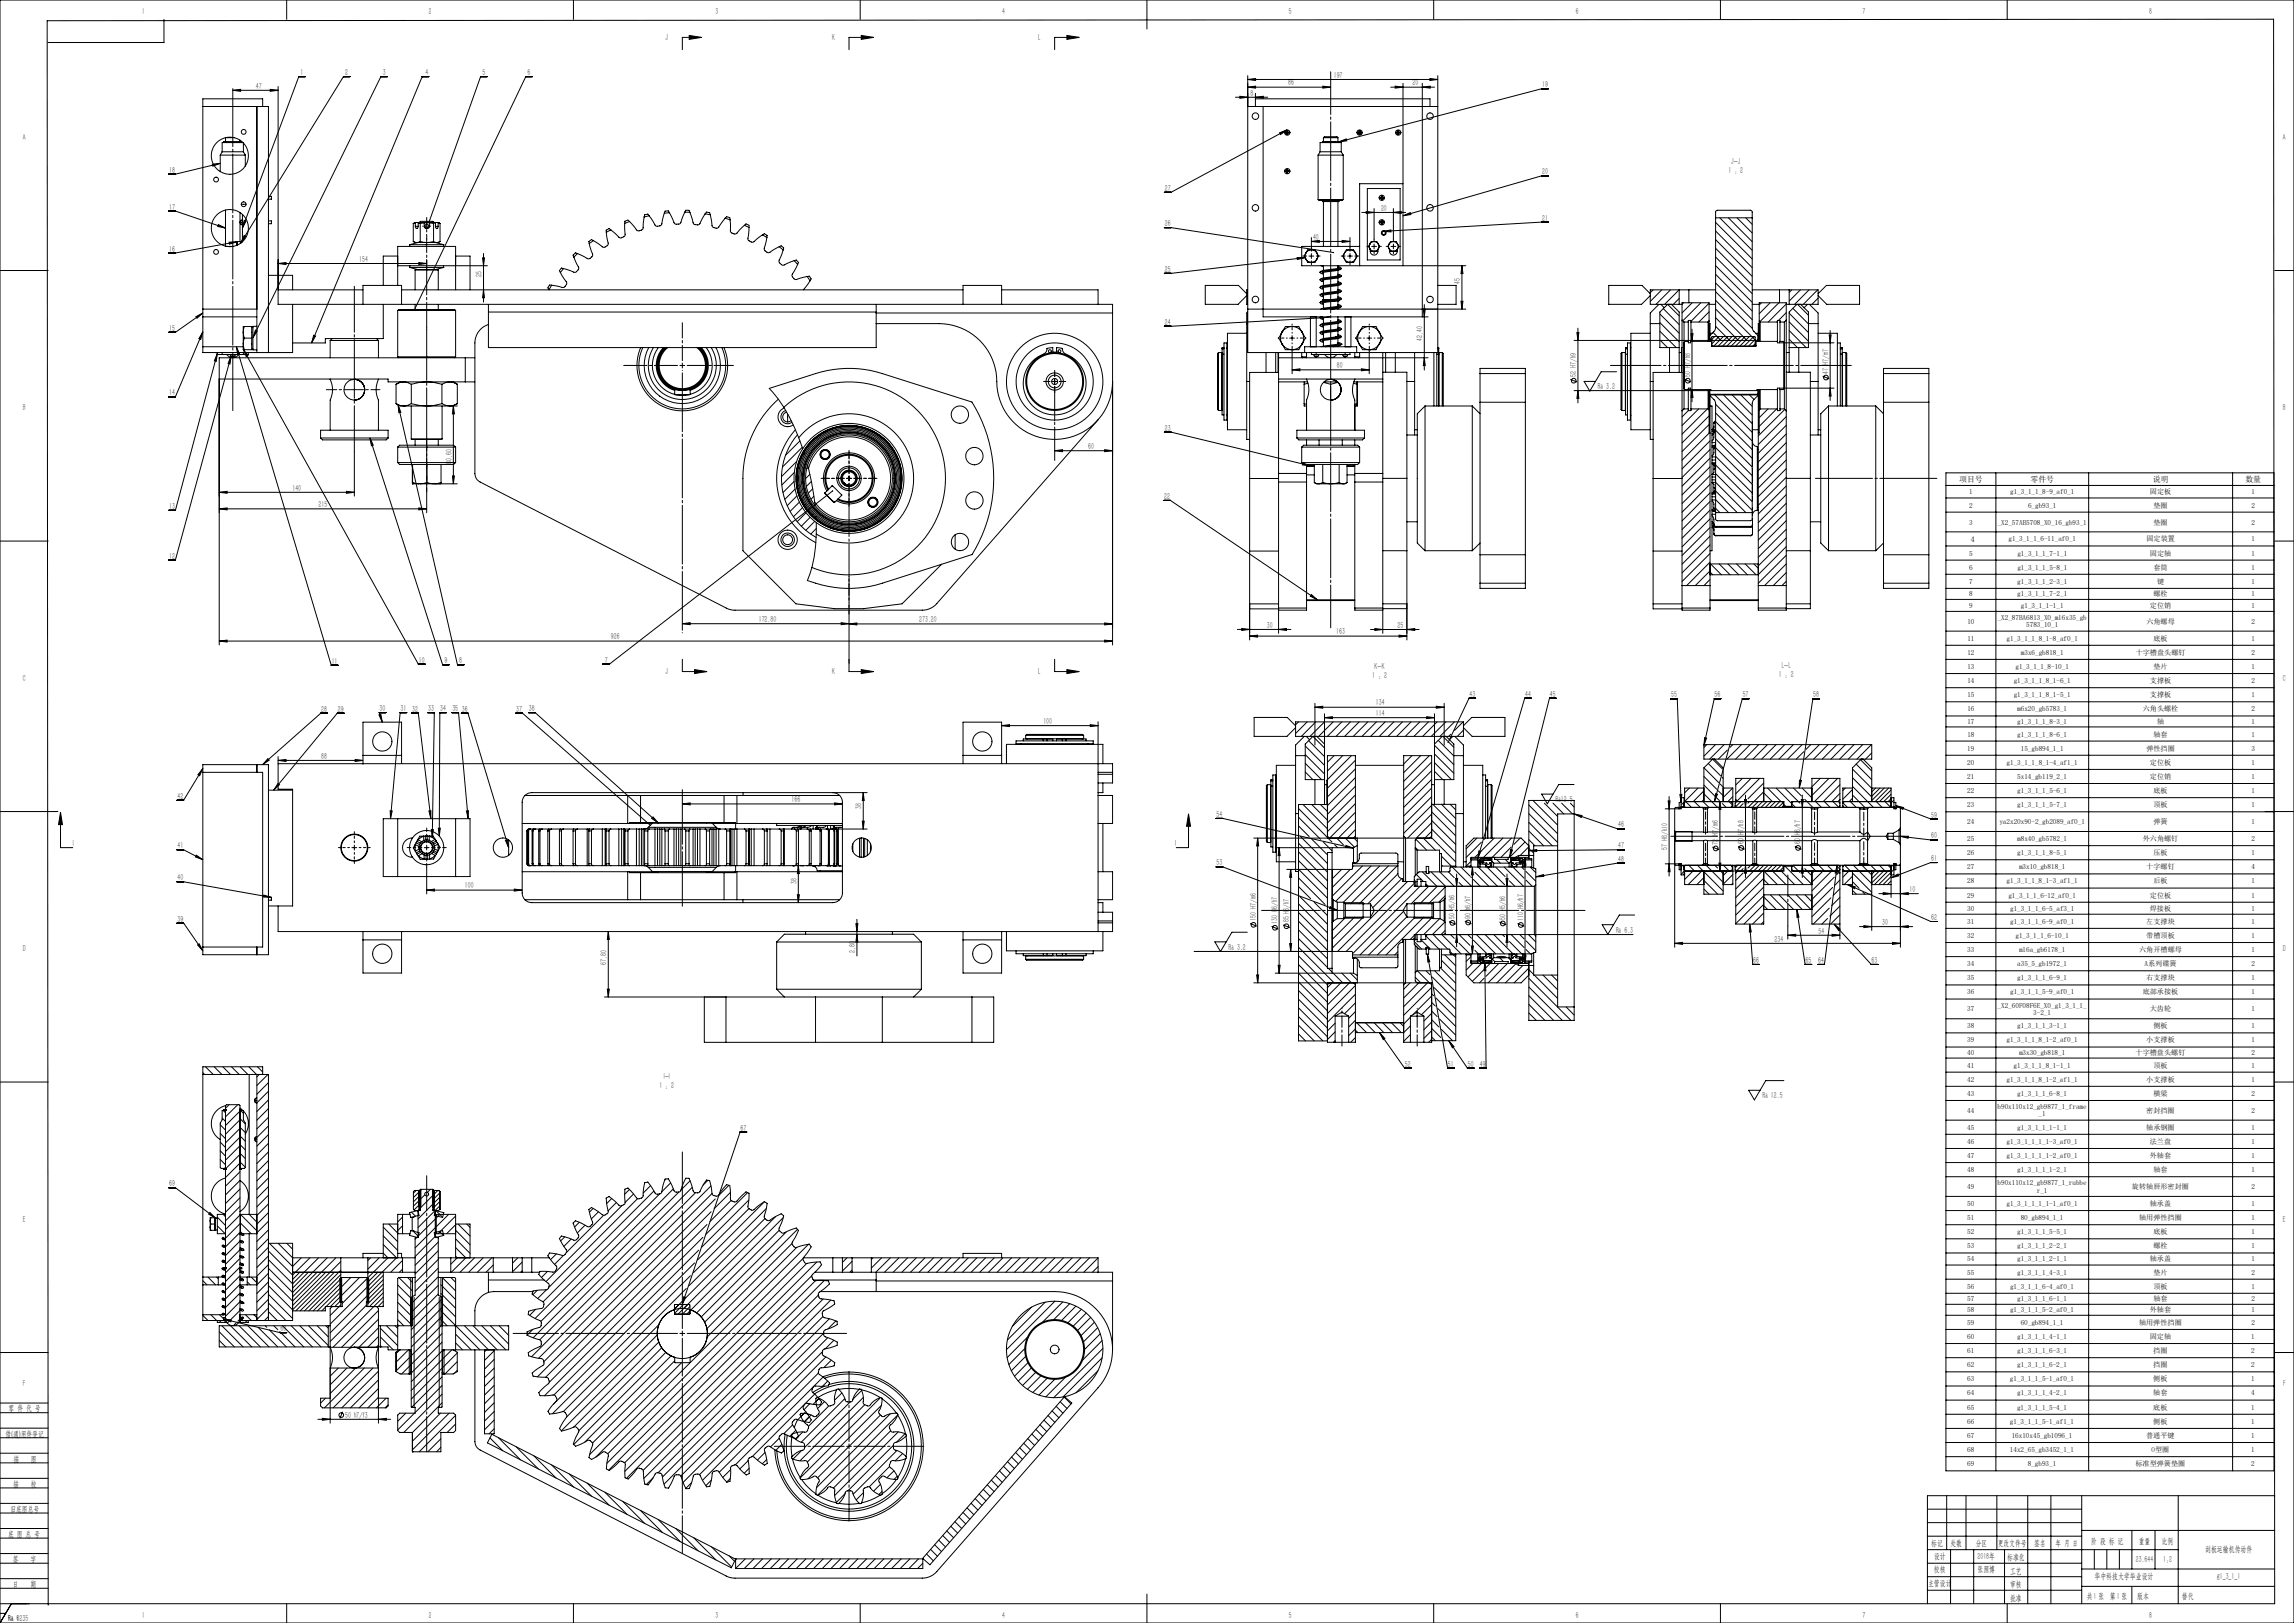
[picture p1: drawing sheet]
<svg xmlns="http://www.w3.org/2000/svg" width="1189mm" height="841mm" viewBox="0 0 1189 841" stroke-linecap="round" stroke-linejoin="round" font-family="sans-serif">
<defs><g id="words">
<g font-size="4.4">
<text x="74" y="7">1</text>
<text x="222" y="7">2</text>
<text x="371" y="7">3</text>
<text x="519" y="7">4</text>
<text x="668" y="7">5</text>
<text x="817" y="7">6</text>
<text x="965" y="7">7</text>
<text x="1114" y="7">8</text>
<text x="345" y="21">J</text>
<text x="431" y="21">K</text>
<text x="538" y="21">L</text>
<text x="156" y="39">1</text>
<text x="179" y="39">2</text>
<text x="198" y="39">3</text>
<text x="221" y="39">4</text>
<text x="250" y="39">5</text>
<text x="273" y="39">6</text>
<text x="691" y="40">197</text>
<text x="133" y="46">47</text>
<text x="668" y="44">86</text>
<text x="732" y="44">20</text>
<text x="799" y="45">19</text>
<text x="648" y="49">8</text>
<text x="12" y="72">A</text>
<text x="1183" y="72">A</text>
<text x="88" y="90">18</text>
<text x="896" y="90">1 : 2</text>
<text x="897" y="85">J-J</text>
<text x="799" y="90">20</text>
<text x="604" y="99">27</text>
<text x="88" y="109">17</text>
<text x="716" y="109">20</text>
<text x="604" y="117">26</text>
<text x="799" y="114">21</text>
<text x="681" y="124">40</text>
<text x="88" y="130">16</text>
<text x="186" y="136">154</text>
<text x="250" y="143" transform="rotate(-90 250 143)">25</text>
<text x="604" y="141">25</text>
<text x="757" y="147" transform="rotate(-90 757 147)">45</text>
<text x="88" y="171">15</text>
<text x="604" y="168">24</text>
<text x="737" y="177" transform="rotate(-90 737 177)">42.40</text>
<text x="693" y="191">80</text>
<text x="817" y="195" transform="rotate(-90 817 195)">52 H7/h9</text>
<text x="876" y="195" transform="rotate(-90 876 195)">50 H7/h8</text>
<text x="948" y="194" transform="rotate(-90 948 194)">47 H7/m7</text>
<text x="828" y="202">Ra 3.2</text>
<text x="88" y="205">14</text>
<text x="12" y="213">B</text>
<text x="1183" y="213">B</text>
<text x="604" y="223">23</text>
<text x="564" y="233">60</text>
<text x="234" y="241" transform="rotate(-90 234 241)">80.60</text>
<text x="152" y="254">140</text>
<text x="88" y="264">13</text>
<text x="165" y="263">215</text>
<text x="603" y="259">22</text>
<text x="88" y="289">12</text>
<text x="393" y="322">172.80</text>
<text x="476" y="322">273.20</text>
<text x="657" y="325">30</text>
<text x="693" y="329">163</text>
<text x="724" y="325">25</text>
<text x="317" y="331">926</text>
<text x="172" y="344">11</text>
<text x="217" y="343">10</text>
<text x="230" y="344">9</text>
<text x="238" y="344">8</text>
<text x="313" y="343">7</text>
<text x="712" y="347">K-K</text>
<text x="924" y="346">L-L</text>
<text x="12" y="353">C</text>
<text x="345" y="349">J</text>
<text x="431" y="349">K</text>
<text x="538" y="349">L</text>
<text x="711" y="351">1 : 2</text>
<text x="922" y="351">1 : 2</text>
<text x="1183" y="353">C</text>
<text x="713" y="366">134</text>
<text x="762" y="361">43</text>
<text x="790" y="361">44</text>
<text x="803" y="361">45</text>
<text x="866" y="361">55</text>
<text x="889" y="361">56</text>
<text x="903" y="361">57</text>
<text x="940" y="361">58</text>
<text x="166" y="369">28</text>
<text x="175" y="369">29</text>
<text x="197" y="369">30</text>
<text x="208" y="369">31</text>
<text x="214" y="369">32</text>
<text x="222" y="369">33</text>
<text x="228" y="369">34</text>
<text x="234" y="369">35</text>
<text x="239" y="369">36</text>
<text x="268" y="369">37</text>
<text x="274" y="369">38</text>
<text x="713" y="371">114</text>
<text x="541" y="375">100</text>
<text x="166" y="393">88</text>
<text x="92" y="414">42</text>
<text x="410" y="416">166</text>
<text x="447" y="419" transform="rotate(-90 447 419)">38</text>
<text x="806" y="416">Ra12.5</text>
<text x="631" y="423">54</text>
<text x="1001" y="424">59</text>
<text x="839" y="429">46</text>
<text x="891" y="438" transform="rotate(-90 891 438)">72 H7/m6</text>
<text x="904" y="437" transform="rotate(-90 904 437)">60 H7/h8</text>
<text x="933" y="437" transform="rotate(-90 933 437)">60 H6/h7</text>
<text x="1001" y="434">60</text>
<text x="38" y="439">I</text>
<text x="92" y="440">41</text>
<text x="609" y="439">I</text>
<text x="839" y="440">47</text>
<text x="864" y="440" transform="rotate(-90 864 440)">57 H8/k10</text>
<text x="631" y="448">53</text>
<text x="839" y="446">48</text>
<text x="1001" y="446">61</text>
<text x="92" y="456">40</text>
<text x="241" y="460">100</text>
<text x="413" y="458" transform="rotate(-90 413 458)">38</text>
<text x="990" y="462">10</text>
<text x="92" y="478">39</text>
<text x="651" y="477" transform="rotate(-90 651 477)">150 H7/m6</text>
<text x="662" y="479" transform="rotate(-90 662 479)">130 H6/h7</text>
<text x="668" y="478" transform="rotate(-90 668 478)">85 H6/h7</text>
<text x="754" y="476" transform="rotate(-90 754 476)">50 H5/h6</text>
<text x="762" y="476" transform="rotate(-90 762 476)">90 h6/h7</text>
<text x="780" y="477" transform="rotate(-90 780 477)">50 H5/h6</text>
<text x="790" y="477" transform="rotate(-90 790 477)">110 H6/h7</text>
<text x="976" y="479">30</text>
<text x="1001" y="477">62</text>
<text x="838" y="483">Ra 6.3</text>
<text x="942" y="484">54</text>
<text x="920" y="488">234</text>
<text x="12" y="493">D</text>
<text x="443" y="494" transform="rotate(-90 443 494)">2.80</text>
<text x="637" y="492">Ra 3.2</text>
<text x="1183" y="493">D</text>
<text x="314" y="500" transform="rotate(-90 314 500)">67.80</text>
<text x="909" y="499">66</text>
<text x="936" y="499">65</text>
<text x="942" y="499">64</text>
<text x="970" y="499">63</text>
<text x="728" y="553">52</text>
<text x="750" y="553">51</text>
<text x="761" y="553">50</text>
<text x="767" y="553">49</text>
<text x="342" y="564">1 : 2</text>
<text x="344" y="559">I-I</text>
<text x="914" y="569">Ra 12.5</text>
<text x="384" y="586">67</text>
<text x="88" y="615">69</text>
<text x="12" y="633">E</text>
<text x="1183" y="633">E</text>
<text x="145" y="690">68</text>
<text x="12" y="718">F</text>
<text x="1183" y="718">F</text>
<text x="4" y="731">零 件 代 号</text>
<text x="179" y="735">50 h7/f3</text>
<text x="3" y="744">借(通)用件登记</text>
<text x="7" y="757">描</text>
<text x="16" y="757">图</text>
<text x="7" y="771">描</text>
<text x="16" y="771">校</text>
<text x="5" y="783">旧底图总号</text>
<text x="4" y="796">底 图 总 号</text>
<text x="1001" y="801">标记</text>
<text x="1011" y="801">处数</text>
<text x="1024" y="801">分区</text>
<text x="1035" y="801">更改文件号</text>
<text x="1054" y="801">签名</text>
<text x="1065" y="801">年 月 日</text>
<text x="1084" y="800">阶 段 标 记</text>
<text x="1109" y="800">重量</text>
<text x="1120" y="800">比例</text>
<text x="7" y="809">签</text>
<text x="16" y="809">字</text>
<text x="1002" y="808">设计</text>
<text x="1025" y="808">2018年</text>
<text x="1040" y="808">标准化</text>
<text x="1107" y="809">23.644</text>
<text x="1143" y="804">刮板运输机传动件</text>
<text x="1002" y="815">校核</text>
<text x="1025" y="815">张照博</text>
<text x="1042" y="815">工艺</text>
<text x="999" y="822">主管设计</text>
<text x="1086" y="818">华中科技大学毕业设计</text>
<text x="1149" y="818">g1_3_1_1</text>
<text x="7" y="822">日</text>
<text x="16" y="822">期</text>
<text x="1042" y="822">审核</text>
<text x="1042" y="829">批准</text>
<text x="1082" y="828">共 张 第 张</text>
<text x="1085" y="828">1</text>
<text x="1097" y="828">1</text>
<text x="1108" y="828">版本</text>
<text x="74" y="838">1</text>
<text x="222" y="838">2</text>
<text x="371" y="838">3</text>
<text x="519" y="838">4</text>
<text x="668" y="838">5</text>
<text x="817" y="838">6</text>
<text x="965" y="838">7</text>
<text x="1114" y="838">8</text>
<text x="4" y="840">Ra 6.3</text>
<text x="9" y="840">12.5</text>
</g>
<g font-size="4.4" fill="#0a0605">
<text x="1121" y="809">1:2</text>
<text x="1131" y="828">替代</text>
</g>
<g font-size="4.1">
<text x="1015" y="250">项目号</text>
<text x="1052" y="250">零件号</text>
<text x="1116" y="250">说明</text>
<text x="1164" y="250">数量</text>
<text x="1022" y="281">4</text>
</g>
<g font-size="3.7">
<text x="1021" y="256">1</text>
<text x="1042" y="256">g1_3_1_1_8-9_af0_1</text>
<text x="1114" y="256">固定板</text>
<text x="1167" y="256">1</text>
<text x="1021" y="263">2</text>
<text x="1051" y="263">6_gb93_1</text>
<text x="1116" y="263">垫圈</text>
<text x="1167" y="263">2</text>
<text x="1021" y="272">3</text>
<text x="1035" y="272">_X2_57AB5708_X0_16_gb93_1</text>
<text x="1116" y="272">垫圈</text>
<text x="1167" y="272">2</text>
<text x="1041" y="281">g1_3_1_1_6-11_af0_1</text>
<text x="1113" y="281">固定装置</text>
<text x="1167" y="281">1</text>
<text x="1021" y="288">5</text>
<text x="1046" y="288">g1_3_1_1_7-1_1</text>
<text x="1114" y="288">固定轴</text>
<text x="1167" y="288">1</text>
<text x="1021" y="295">6</text>
<text x="1046" y="295">g1_3_1_1_5-8_1</text>
<text x="1116" y="295">套筒</text>
<text x="1167" y="295">1</text>
<text x="1021" y="303">7</text>
<text x="1046" y="303">g1_3_1_1_2-3_1</text>
<text x="1118" y="303">键</text>
<text x="1167" y="303">1</text>
<text x="1021" y="309">8</text>
<text x="1046" y="309">g1_3_1_1_7-2_1</text>
<text x="1116" y="309">螺栓</text>
<text x="1167" y="309">1</text>
<text x="1021" y="315">9</text>
<text x="1047" y="315">g1_3_1_1-1_1</text>
<text x="1114" y="315">定位销</text>
<text x="1167" y="315">1</text>
<text x="1020" y="323">10</text>
<text x="1035" y="321">_X2_87BA6813_X0_m16x35_gb</text>
<text x="1112" y="323">六角螺母</text>
<text x="1167" y="323">2</text>
<text x="1050" y="325">5783_10_1</text>
<text x="1020" y="332">11</text>
<text x="1040" y="332">g1_3_1_1_8_1-8_af0_1</text>
<text x="1116" y="332">底板</text>
<text x="1167" y="332">1</text>
<text x="1020" y="339">12</text>
<text x="1047" y="339">m3x6_gb818_1</text>
<text x="1107" y="339">十字槽盘头螺钉</text>
<text x="1167" y="339">2</text>
<text x="1020" y="347">13</text>
<text x="1045" y="347">g1_3_1_1_8-10_1</text>
<text x="1116" y="347">垫片</text>
<text x="1167" y="347">1</text>
<text x="1020" y="354">14</text>
<text x="1044" y="354">g1_3_1_1_8_1-6_1</text>
<text x="1114" y="354">支撑板</text>
<text x="1167" y="354">2</text>
<text x="1020" y="361">15</text>
<text x="1044" y="361">g1_3_1_1_8_1-5_1</text>
<text x="1114" y="361">支撑板</text>
<text x="1167" y="361">1</text>
<text x="1020" y="369">16</text>
<text x="1046" y="369">m6x20_gb5783_1</text>
<text x="1111" y="369">六角头螺栓</text>
<text x="1167" y="369">2</text>
<text x="1020" y="375">17</text>
<text x="1046" y="375">g1_3_1_1_8-3_1</text>
<text x="1118" y="375">轴</text>
<text x="1167" y="375">1</text>
<text x="1020" y="382">18</text>
<text x="1046" y="382">g1_3_1_1_8-6_1</text>
<text x="1116" y="382">轴套</text>
<text x="1167" y="382">1</text>
<text x="1020" y="389">19</text>
<text x="1047" y="389">15_gb894_1_1</text>
<text x="1112" y="389">弹性挡圈</text>
<text x="1167" y="389">3</text>
<text x="1020" y="396">20</text>
<text x="1040" y="396">g1_3_1_1_8_1-4_af1_1</text>
<text x="1114" y="396">定位板</text>
<text x="1167" y="396">1</text>
<text x="1020" y="404">21</text>
<text x="1046" y="404">5x14_gb119_2_1</text>
<text x="1114" y="404">定位销</text>
<text x="1167" y="404">1</text>
<text x="1020" y="411">22</text>
<text x="1046" y="411">g1_3_1_1_5-6_1</text>
<text x="1116" y="411">底板</text>
<text x="1167" y="411">1</text>
<text x="1020" y="418">23</text>
<text x="1046" y="418">g1_3_1_1_5-7_1</text>
<text x="1116" y="418">顶板</text>
<text x="1167" y="418">1</text>
<text x="1020" y="427">24</text>
<text x="1036" y="427">ya2x20x90-2_gb2089_af0_1</text>
<text x="1116" y="427">弹簧</text>
<text x="1167" y="427">1</text>
<text x="1020" y="436">25</text>
<text x="1046" y="436">m8x40_gb5782_1</text>
<text x="1111" y="436">外六角螺钉</text>
<text x="1167" y="436">2</text>
<text x="1020" y="443">26</text>
<text x="1046" y="443">g1_3_1_1_8-5_1</text>
<text x="1116" y="443">压板</text>
<text x="1167" y="443">1</text>
<text x="1020" y="450">27</text>
<text x="1046" y="450">m3x10_gb818_1</text>
<text x="1112" y="450">十字螺钉</text>
<text x="1167" y="450">4</text>
<text x="1020" y="458">28</text>
<text x="1040" y="458">g1_3_1_1_8_1-3_af1_1</text>
<text x="1116" y="458">后板</text>
<text x="1167" y="458">1</text>
<text x="1020" y="465">29</text>
<text x="1041" y="465">g1_3_1_1_6-12_af0_1</text>
<text x="1114" y="465">定位板</text>
<text x="1167" y="465">1</text>
<text x="1020" y="472">30</text>
<text x="1042" y="472">g1_3_1_1_6-5_af3_1</text>
<text x="1114" y="472">焊接板</text>
<text x="1167" y="472">1</text>
<text x="1020" y="479">31</text>
<text x="1042" y="479">g1_3_1_1_6-9_af0_1</text>
<text x="1112" y="479">左支撑块</text>
<text x="1167" y="479">1</text>
<text x="1020" y="486">32</text>
<text x="1045" y="486">g1_3_1_1_6-10_1</text>
<text x="1112" y="486">带槽顶板</text>
<text x="1167" y="486">1</text>
<text x="1020" y="493">33</text>
<text x="1046" y="493">m16a_gb6178_1</text>
<text x="1109" y="493">六角开槽螺母</text>
<text x="1167" y="493">1</text>
<text x="1020" y="501">34</text>
<text x="1046" y="501">a35_5_gb1972_1</text>
<text x="1112" y="501">A系列碟簧</text>
<text x="1167" y="501">2</text>
<text x="1020" y="508">35</text>
<text x="1046" y="508">g1_3_1_1_6-9_1</text>
<text x="1112" y="508">右支撑块</text>
<text x="1167" y="508">1</text>
<text x="1020" y="515">36</text>
<text x="1042" y="515">g1_3_1_1_5-9_af0_1</text>
<text x="1111" y="515">底部承接板</text>
<text x="1167" y="515">1</text>
<text x="1020" y="524">37</text>
<text x="1035" y="522">_X2_60F08F6E_X0_g1_3_1_1_</text>
<text x="1054" y="526">3-2_1</text>
<text x="1114" y="524">大齿轮</text>
<text x="1167" y="524">1</text>
<text x="1020" y="533">38</text>
<text x="1046" y="533">g1_3_1_1_3-1_1</text>
<text x="1116" y="533">侧板</text>
<text x="1167" y="533">1</text>
<text x="1020" y="540">39</text>
<text x="1040" y="540">g1_3_1_1_8_1-2_af0_1</text>
<text x="1112" y="540">小支撑板</text>
<text x="1167" y="540">1</text>
<text x="1020" y="547">40</text>
<text x="1046" y="547">m3x30_gb818_1</text>
<text x="1107" y="547">十字槽盘头螺钉</text>
<text x="1167" y="547">2</text>
<text x="1020" y="553">41</text>
<text x="1044" y="553">g1_3_1_1_8_1-1_1</text>
<text x="1116" y="553">顶板</text>
<text x="1167" y="553">1</text>
<text x="1020" y="561">42</text>
<text x="1040" y="561">g1_3_1_1_8_1-2_af1_1</text>
<text x="1112" y="561">小支撑板</text>
<text x="1167" y="561">1</text>
<text x="1020" y="568">43</text>
<text x="1046" y="568">g1_3_1_1_6-8_1</text>
<text x="1116" y="568">横梁</text>
<text x="1167" y="568">2</text>
<text x="1035" y="575">b90x110x12_gb9877_1_frame</text>
<text x="1020" y="577">44</text>
<text x="1057" y="578">_1</text>
<text x="1112" y="577">密封挡圈</text>
<text x="1167" y="577">2</text>
<text x="1020" y="585">45</text>
<text x="1046" y="585">g1_3_1_1_1-1_1</text>
<text x="1112" y="585">轴承钢圈</text>
<text x="1167" y="585">1</text>
<text x="1020" y="593">46</text>
<text x="1040" y="593">g1_3_1_1_1_1-3_af0_1</text>
<text x="1114" y="593">法兰盘</text>
<text x="1167" y="593">1</text>
<text x="1020" y="600">47</text>
<text x="1040" y="600">g1_3_1_1_1_1-2_af0_1</text>
<text x="1114" y="600">外轴套</text>
<text x="1167" y="600">1</text>
<text x="1020" y="607">48</text>
<text x="1046" y="607">g1_3_1_1_1-2_1</text>
<text x="1116" y="607">轴套</text>
<text x="1167" y="607">1</text>
<text x="1020" y="616">49</text>
<text x="1035" y="614">b90x110x12_gb9877_1_rubbe</text>
<text x="1056" y="618">r_1</text>
<text x="1105" y="616">旋转轴唇形密封圈</text>
<text x="1167" y="616">2</text>
<text x="1020" y="625">50</text>
<text x="1040" y="625">g1_3_1_1_1_1-1_af0_1</text>
<text x="1114" y="625">轴承盖</text>
<text x="1167" y="625">1</text>
<text x="1020" y="632">51</text>
<text x="1047" y="632">80_gb894_1_1</text>
<text x="1109" y="632">轴用弹性挡圈</text>
<text x="1167" y="632">1</text>
<text x="1020" y="640">52</text>
<text x="1046" y="640">g1_3_1_1_5-5_1</text>
<text x="1116" y="640">底板</text>
<text x="1167" y="640">1</text>
<text x="1020" y="647">53</text>
<text x="1046" y="647">g1_3_1_1_2-2_1</text>
<text x="1116" y="647">螺栓</text>
<text x="1167" y="647">1</text>
<text x="1020" y="654">54</text>
<text x="1046" y="654">g1_3_1_1_2-1_1</text>
<text x="1114" y="654">轴承盖</text>
<text x="1167" y="654">1</text>
<text x="1020" y="660">55</text>
<text x="1046" y="660">g1_3_1_1_4-3_1</text>
<text x="1116" y="660">垫片</text>
<text x="1167" y="660">2</text>
<text x="1020" y="668">56</text>
<text x="1042" y="668">g1_3_1_1_6-4_af0_1</text>
<text x="1116" y="668">顶板</text>
<text x="1167" y="668">1</text>
<text x="1020" y="674">57</text>
<text x="1046" y="674">g1_3_1_1_6-1_1</text>
<text x="1116" y="674">轴套</text>
<text x="1167" y="674">2</text>
<text x="1020" y="680">58</text>
<text x="1042" y="680">g1_3_1_1_5-2_af0_1</text>
<text x="1114" y="680">外轴套</text>
<text x="1167" y="680">1</text>
<text x="1020" y="686">59</text>
<text x="1047" y="686">60_gb894_1_1</text>
<text x="1109" y="686">轴用弹性挡圈</text>
<text x="1167" y="686">2</text>
<text x="1020" y="694">60</text>
<text x="1045" y="694">g1_3_1_1_4-1_1</text>
<text x="1114" y="694">固定轴</text>
<text x="1167" y="694">1</text>
<text x="1020" y="701">61</text>
<text x="1045" y="701">g1_3_1_1_6-3_1</text>
<text x="1116" y="701">挡圈</text>
<text x="1167" y="701">2</text>
<text x="1020" y="708">62</text>
<text x="1045" y="708">g1_3_1_1_6-2_1</text>
<text x="1116" y="708">挡圈</text>
<text x="1167" y="708">2</text>
<text x="1020" y="716">63</text>
<text x="1042" y="716">g1_3_1_1_5-1_af0_1</text>
<text x="1116" y="716">侧板</text>
<text x="1167" y="716">1</text>
<text x="1020" y="723">64</text>
<text x="1045" y="723">g1_3_1_1_4-2_1</text>
<text x="1116" y="723">轴套</text>
<text x="1167" y="723">4</text>
<text x="1020" y="730">65</text>
<text x="1045" y="730">g1_3_1_1_5-4_1</text>
<text x="1116" y="730">底板</text>
<text x="1167" y="730">1</text>
<text x="1020" y="738">66</text>
<text x="1042" y="738">g1_3_1_1_5-1_af1_1</text>
<text x="1116" y="738">侧板</text>
<text x="1167" y="738">1</text>
<text x="1020" y="745">67</text>
<text x="1043" y="745">16x10x45_gb1096_1</text>
<text x="1112" y="745">普通平键</text>
<text x="1167" y="745">1</text>
<text x="1020" y="752">68</text>
<text x="1042" y="752">14x2_65_gb3452_1_1</text>
<text x="1115" y="752">O型圈</text>
<text x="1167" y="752">1</text>
<text x="1020" y="760">69</text>
<text x="1051" y="760">8_gb93_1</text>
<text x="1107" y="760">标准型弹簧垫圈</text>
<text x="1167" y="760">2</text>
</g>
</g></defs>
<g fill="none" stroke="#000" stroke-width=".52">
<path d="M0 0h1189v841h-1189zM85 10v12h-60M149 0v10M297 0v10M357 18l7 1-7 1zM364 19h-10v7M446 0v10M446 18l7 1-7 1zM453 19h-13v7M553 18l6 1-6 1zM559 19h-12v7M594 0v15"/>
<path d="M743 0v10M892 0v10M1040 0v10M158 40h-3l-29 78M181 40h-3l-53 86M201 40h-4l-66 135M222 40h-3l-57 138M253 40h-4l-27 75M276 40h-3l-58 121M647 39v144h98v-144M105 55h34v128M121 47l4-1v1z"/>
<path d="M121 47h23M133 55v128M136 55v-4h-31v132h47v-25M140 46l4 1h-4zM144 45v113h433v176M640 50h17M643 50h4l-4 1zM647 41h4v1zM647 41h98M647 45h4v1zM647 45h43M647 55h98"/>
<path d="M651 51h90v4M651 50h4v1zM651 48v7M655 55v109h85M686 45h4l-4 1zM721 45h23M723 45h4l-4 1zM727 43v95M737 45h4v1zM737 43v121M741 41h4l-4 1zM803 46h-4l-105 27"/>
<path d="M115 79h11M115 79l-1 1M116 73v1zM116 73h.1M116 73h1M117 71h4M117 71v2M117 71h.1M117 73h8v1M117 73v1M124 73h.1M126 74h-11v5"/>
<path d="M126 79l1 1M126 74v5M663 69l4-2-3 3zM666 69a1.4 1.4 0 0 0 1 1 1.4 1.4 0 0 0 2-1M666 69h.1M666 69a1.4 1.4 0 0 1 1-2 1.4 1.4 0 0 1 2 2M667 68v1M667 68h-1l1 1M667 69v1v-1M667 68h.1M667 67l-60 33h-4M667 69h.1"/>
<path d="M667 68h1l-1 1M668 68v1M668 69h1M684 79h11M684 79v-5h11v5M684 79l-1 1M686 71h7M686 71v2M687 73h1M687 73h-2v1M687 73v1M688 73h1"/>
<path d="M688 73v1h1M688 73h.1M689 73h1M689 73v1M689 74h.1M690 73h1M690 73v1h1v-1M691 73h.1M691 73h1M692 73h2M692 73v1M693 71v2"/>
<path d="M694 73l4-1v1zM694 73v1M695 79l1 1M703 69a1.4 1.4 0 0 0 2 1 1.4 1.4 0 0 0 1-1M703 69h1M703 69a1.4 1.4 0 0 1 2-2 1.4 1.4 0 0 1 1 2M704 68v1M704 68h1M704 68l1 1M705 69h-1M705 69h.1M705 68l1 1h-1v1l-1-1"/>
<path d="M705 68v1M706 69h.1M723 69h1M723 69a1.4 1.4 0 0 1 2-2 1.4 1.4 0 0 1 1 2M723 69a1.4 1.4 0 0 0 2 1 1.4 1.4 0 0 0 1-1M724 68v1M724 68h1M724 68l1 1M725 69h.1M725 69h-1M725 68h1l-1 2-1-1M725 68v1"/>
<path d="M726 69h.1M110 85h4l-4 1zM114 80h13M114 85l-23 5h-4M114 80v9M127 80v6M666 89a1.4 1.4 0 0 0 1 1 1.4 1.4 0 0 0 2-1M666 89h.1M666 89a1.4 1.4 0 0 1 1-2 1.4 1.4 0 0 1 2 2M666 89h1M667 88v1M667 89v1v-1"/>
<path d="M667 88l-1 1M667 88h.1M667 89h.1M667 89h1M667 88l1 1M668 88v1M668 89h1M683 80h13M683 80v23M696 80v23M709 98h17v37h-17zM727 95h-22v43"/>
<path d="M803 91h-4l-72 21M87 109h4l26 9M113 116l4 2-4-1zM117 109v19M124 110v15M125 116l1 1M125 115h1M125 115v1M125 114v1M125 114h.1M125 116h.1M125 106h3"/>
<path d="M126 114h-1M126 111v14M127 114l1 1-2 3zM139 114h2v2h-2M139 102h2v1h-2M214 116v9M214 116h.1M215 115h.1M215 115l-1 1M215 117a.8 .8 0 0 0 1 1 .8 .8 0 0 0 1-1M215 115v2M215 117h2"/>
<path d="M215 115h2M217 115v2M217 115l1 1M217 115h3M217 115h.1M218 116v9M220 115h1M220 115h3M220 115v3h2l1-1M220 115h.1M220 115l-2 1M221 115h-3h-1"/>
<path d="M221 115h3h1M221 115h.1M221 115h2M223 117h.1M223 115h3M223 115h.1M223 115v2M223 115l2 1M225 116v9M226 115h.1M226 115h1M226 117a.7 .7 0 0 0 0 1 .7 .7 0 0 0 1-1"/>
<path d="M226 115l-1 1M226 115v2M226 117h1M227 115h.1M227 115v2M227 115l1 1M228 116v9M317 119a1.4 1.4 0 0 0-2 0 1.4 1.4 0 0 0-1 1M317 119l-3 1M324 116v6l-1 1h-2l-4-4M326 115a1.4 1.4 0 0 0-1-1 1.4 1.4 0 0 0-1 2M326 115l-2 1"/>
<path d="M334 112l-1 6-1 1h-2l-4-4M336 112a1.4 1.4 0 0 0-1-1 1.4 1.4 0 0 0-1 1M336 112h-2M344 110l-1 6-2 1h-1l-4-5M347 110a1.4 1.4 0 0 0-1-1 1.4 1.4 0 0 0-2 1M347 110h-3M355 110l-2 5-1 1h-3l-2-6M355 110a1.4 1.4 0 0 1 1-1 1.4 1.4 0 0 1 2 1M355 110h3M358 110l1 6h2h2l2-5M365 111a1.4 1.4 0 0 1 2-1 1.4 1.4 0 0 1 1 1M365 111h3"/>
<path d="M368 111l1 6 2 1h1l4-5M376 113a1.4 1.4 0 0 1 1 0 1.4 1.4 0 0 1 1 1M376 113l2 1M378 114l1 6 1 1h2l4-4M386 117a1.4 1.4 0 0 1 1-1 1.4 1.4 0 0 1 1 2M386 117l2 1M388 118v6v1h2l5-3M603 118h4l84 13M683 103h13M683 103l1 1h12v-1M685 104h2M686 104v24"/>
<path d="M686 104h.1M687 104h1M687 104h-2v1M687 104h.1M688 104h1M688 104h.1M689 104h.1M689 104h1M690 104h1M691 104h-1M691 104h.1M691 104h1"/>
<path d="M692 104h2v1M692 104h2M692 104h.1M693 104h.1M693 104v24M706 110h23M708 110h4l-4 1zM712 108v16M715 102a1.4 1.4 0 0 0 1 2 1.4 1.4 0 0 0 2-2M715 102h.1M715 102a1.4 1.4 0 0 1 1-1 1.4 1.4 0 0 1 2 1M715 115a1.4 1.4 0 0 0 1 2 1.4 1.4 0 0 0 2-2"/>
<path d="M715 115h.1M715 115a1.4 1.4 0 0 1 1-1 1.4 1.4 0 0 1 2 1M716 102v1M716 115h.1M716 102h-1l1 1M716 103h.1M716 102h.1M716 115h-1h1M716 115v1v-1M716 115v-1v1M716 116h.1M716 102h1l-1 1"/>
<path d="M716 115h1h-1M717 102v1M717 115h.1M717 120l4-1v1zM717 102h1M717 115h1M722 110h4v1zM722 108v16M727 112l4-2v1zM803 115l-86 5M889 120l19 19M889 115l19 19"/>
<path d="M889 113v57v1l-3 3v2M889 113v-3l1-1h17l1 1v3M889 113h19M891 113l17 17M896 113l12 12M900 113l8 8M905 113l3 3M908 113v57l1 1 2 3v2M118 128h3M119 125h4l-4 2zM123 126v1M123 125v1"/>
<path d="M123 125l-32 6h-4M123 125h2M125 125h.1M125 125v1M126 125h-1M127 122v1l-2 3zM144 137l4-1v1zM144 137h77M206 133h-7v15M206 138h47M212 127h18M212 139h18"/>
<path d="M212 127l1 1M212 139l5 1M213 138l-1 1M214 125l2 1M214 125h.1M215 140h6M215 140h12M215 140v10M216 126h5M217 126l-5 1M217 136l4 1h-4zM218 125l-2 1"/>
<path d="M218 125l3 1M221 135v5M221 126h5M221 140h6M225 125l-4 1M225 125l1 1M226 126l4 1M227 140v10M228 125l-2 1M230 138v1M230 127v1M230 139l-4 1"/>
<path d="M236 133h8v17M250 134h1v4zM251 131v26M292 139a1.4 1.4 0 0 0-2 1 1.4 1.4 0 0 0 0 1M292 139l-2 2M297 133l3 6-1 1-1 1-6-2M299 131h-1l-1 1v1M299 131l-2 2M305 126l2 6v1l-2 1-6-3M308 125a1.4 1.4 0 0 0-2 0 1.4 1.4 0 0 0-1 1M308 125l-3 1M314 120l1 6v1l-3 1-4-3"/>
<path d="M395 122a1.4 1.4 0 0 1 2 0 1.4 1.4 0 0 1 0 1M395 122l2 1M397 123l-1 6 2 2h1l5-3M404 128a1.4 1.4 0 0 1 2 0 1.4 1.4 0 0 1 0 2M404 128l2 2M406 130l-2 5v1l2 1 6-2M412 135a1.4 1.4 0 0 1 1 0 1.4 1.4 0 0 1 0 2M412 135l1 2M413 137l-2 5v2l2 1 5-2M672 133l4 1h-4zM676 134l-73 8M677 131a3 3 0 0 1 6 0"/>
<path d="M677 134a3 3 0 0 0 6 0M677 131l-1 2 1 1M677 131l1-2h4l1 2M677 134l1 2h4l1-2M678 133h3M680 125h4v1zM680 123v5M680 125h20M680 131v3M683 131v2v1M685 138h1M686 138v2"/>
<path d="M693 138l2 1M693 139h1M693 138v1M694 139l-8 1-2 1M695 139l-2 1-8 1M695 139l-11 2M696 125h4l-4 1zM697 131a3 3 0 0 1 6 0M697 134a3 3 0 0 0 6 0M697 131l-1 2 1 1M697 131l1-2h4l1 2M697 134l1 2h4l1-2"/>
<path d="M698 133h3M700 131v3M700 123v5M703 131v2v1M705 128h-30v10h85M710 129a2.5 2.5 0 0 0 4 0M710 126a2.5 2.5 0 0 1 4 0M710 126v3M710 126l1-1h3v1M710 129l1 1h3v-1M710 126l-1 2 1 1M710 129a2.2 2.2 0 0 0 2 3 2.2 2.2 0 0 0 2-3"/>
<path d="M711 128h2M712 126v3M714 126v3M714 126l1 2-1 1M720 129a2.5 2.5 0 0 0 4 0M720 126a2.5 2.5 0 0 1 4 0M720 126v3M720 126l1-1h3v1M720 129l1 1h3v-1M720 126l-1 2 1 1M720 129a2.2 2.2 0 0 0 2 3 2.2 2.2 0 0 0 2-3M721 128h2"/>
<path d="M722 126v3M724 126v3M724 126l1 2-1 1M758 138v4h-1zM758 138v22M889 138l19 19M889 133l19 19M889 129l19 19M889 124l19 19M0 140h25M139 143h13v7M144 150h44"/>
<path d="M188 158v-10h20v10M199 158v17h-30v3h-17M206 148v-20h30v22M208 150h291M215 158v2M227 158v2M251 150v4h-1zM253 158v22h201v-22M285 150h.1M286 148a1.4 1.4 0 0 0-2 0 1.4 1.4 0 0 0 1 2M286 148l-1 2M290 141l4 5v1l-2 2-6-1"/>
<path d="M418 143a1.4 1.4 0 0 1 2 1 1.4 1.4 0 0 1 0 1M418 143l2 2M420 145l-4 5M499 158v-10h20v10M519 150h50v8M646 152l-4-4h-17v10h17l4-5M647 150h-1v8h1M684 141l2 1M684 145l1 1M684 149l2 1M684 153l2 1M684 157l2 1"/>
<path d="M684 141h.1M685 146h1M685 141h1M685 157h1M685 149h1M685 153h1M685 145h1M686 145h.1M686 145l-1 1M686 153v2h3M686 141v3M686 145v3"/>
<path d="M686 149v3M686 157v3M686 155h.1M686 160h-1M689 155h-4l1 1M693 142l2 1M693 158l2 1M693 154l2 1M693 150l2 1M693 146l2 1M693 143h1M693 147h1"/>
<path d="M693 154l1 1M693 158l1 1M693 140v3M693 144v3M693 148v3M693 152v3M693 156v3M693 160h.1M693 151h1M694 156h-3M694 143l-8 1-2 1M694 147l-9 1-1 1"/>
<path d="M694 151l-8 1-2 1M694 155l-8 1-2 1M694 159l-8 1 9-1M695 143l-2 1-8 1M695 159l-1 1h-4M695 155l-2 1-8 1M695 151a15 15 0 0 1-8 2h-2M695 147l-1 1-9 1M695 143l-11 2M695 155l-11 2M695 151l-11 2M695 147l-11 2"/>
<path d="M738 158v34M745 148h10v10h-10M757 156h1v4zM855 152l-4-4h-17v10h17l4-5M857 150l-2 2M860 158l-5 4v6M861 158l2 1M861 150l-6 6M862 160l8 8M866 150l-8 8M866 158l4 4v18M870 150l-7 8"/>
<path d="M870 155l-3 3M870 150h5M870 158h2M870 150h-15v8h15M870 150v8M873 157l-1 1M875 150h14M875 150v7M877 157l-5 5M882 157l-10 9M886 158h3M886 157l-10 10"/>
<path d="M889 156l21 20M889 151l19 19M889 147l19 19M889 142l19 19M908 158h4M908 150h14M913 157l-1 1M917 157l-5 6M922 157l-10 10M922 150h5M922 150v7M926 158h1"/>
<path d="M926 158l-10 9M927 150h15v8h-15M927 150v8M929 150l-2 2M929 160l8 8M931 158l-4 4v18M932 158l5 5M933 150l-6 6M933 158l4 4v18h-10M937 158l-2 1M938 150l-8 8M938 158l4 4v6"/>
<path d="M942 150l-7 8M942 152l5-4h17v10h-17l-5-5M942 154l-3 4M1179 140h10M102 164l3-2-3 3zM105 172l-14 34h-4M105 162l-14 10h-4M105 164h28M105 160h28M105 180h21M105 172l-1 4-1-1zM123 180l49 165h3"/>
<path d="M123 180l1 3-1 1zM126 172l1 3M126 172v6M126 178l1 3M126 178v3h1M127 169l-1 3M127 175l-1 3M127 169h-1v3M127 175h3M127 169h3M130 169l1 1M130 169v12"/>
<path d="M132 171h1l-2 4zM133 169h-2v12h2M163 174h1l-2 4zM171 176h25M171 176v9M172 175l-1 1M195 175l1 1M196 176v9M206 161h30M206 161l1-1h29v1M206 161v24M236 161v24"/>
<path d="M253 168a10 10 0 0 0-7 10v67a5 5 0 0 0 3 5l130 66h99a10 10 0 0 0 8-3l83-96M253 162h201M454 168h33a30 30 0 0 1 30 32 30 30 0 0 0 31 28 30 30 0 0 0 29-30M454 162h123M634 178h2v40h-2zM646 173h-10v50h10M646 168v30M646 168h1M647 160h113M647 162h-1v6M664 178l1 1M664 178a6 6 0 0 0 6 3"/>
<path d="M664 172a6 6 0 0 0 0 6M664 178l2 3h4M664 172l-1 3 1 3M665 172l-1 1M665 172h.1M668 175h3M669 169h1M670 169h-4l-2 3M670 169a6 6 0 0 0-6 3M670 169a6 6 0 0 1 5 3M670 169h3l2 3M670 174v2"/>
<path d="M675 172v1M675 172a6 6 0 0 1 0 6M675 178a6 6 0 0 1-5 3M675 178l-2 3h-3M675 172l2 3-2 3M675 178v1M679 164v16M682 164v16M684 176l2 1M684 165l2 1M684 169h2M684 172l2 1"/>
<path d="M684 164v1M685 165l-82 4M685 165h1M685 169h1M685 177h1M685 173h1M686 164l-2 1M686 165v3M686 169v3M686 173v2M686 176v3M689 164l-4 1"/>
<path d="M692 175h-2a7 7 0 0 0-6 1M692 175h1M692 176l-7 1M693 175l-1 1M693 175l-9 1M693 173l2 1M693 170l2 1M693 166l2 1M693 177l2 1M693 178h1M693 166h1M693 170h1"/>
<path d="M693 174h1M693 164v3M693 168v2M693 171v3M693 175v3M693 179v1M694 174l-2 1M694 166l-2 1a14 14 0 0 0-8 2M694 170l-9 2h-1M694 178l-9 2M695 174l-2 1M695 167l-11 2"/>
<path d="M695 178l-1 1-3 1M695 174l-3 2M695 171h-2l-8 2M695 167l-2 1-8 1M695 178h.1M695 178l-8 2M695 171l-11 1M697 164v16M700 164v16M704 178l1 1M704 178a6 6 0 0 0 6 3M704 172a6 6 0 0 0 0 6"/>
<path d="M704 178l2 3h4M704 172l-1 3 1 3M705 172l-1 1M705 172h.1M708 175h3M709 169h1M710 169h-4l-2 3M710 169a6 6 0 0 0-6 3M710 169a6 6 0 0 1 5 3M710 169h3l2 3M710 174v2M715 172v1"/>
<path d="M715 172a6 6 0 0 1 0 6M715 178a6 6 0 0 1-5 3M715 178l-2 3h-3M715 172l2 3-2 3M715 178v1M738 160h1l-1 4zM816 176h95M817 172h1v4zM818 170v39M844 178h1v40h-1zM855 173h-10v50h10M855 168v30"/>
<path d="M855 168h5M860 163l10 10M860 176l4 4M860 172l9 8M860 167l10 10M870 164l-6-6-4 4v18h10M872 166v47M872 166v-9h14v9M872 166l1 1M873 167v45M873 167h2M875 167v10"/>
<path d="M875 177h-2v24v1h14M875 167v-1h1v1M876 167v10M876 167h9M876 173h1v4zM877 171v37M885 167v10M886 168v6M886 166v11M886 166l-1 1M886 162l-5 5M886 175l2 1"/>
<path d="M886 176l1 1M886 176v1M886 173h1M887 176v1h-11v1h-1v-1M887 179h23M887 179l1-5h21v5h1M887 179h1M887 179h.1M888 172l4 4M889 174l-2 2M889 169l8 7M889 165l12 11"/>
<path d="M889 160l16 16M891 174l-4 4M893 174l-5 5M895 174l-5 5M898 174l-5 5M900 174l-5 5M902 174l-5 5M904 174l-5 5M907 174l-5 5M909 174l-5 5M910 179h.1M910 177v-1v3"/>
<path d="M910 178l-2 1M910 176l-4 3M910 173h1M910 176l1 1h10M911 176v1M911 176h.1M912 166v11M912 168h-1v9M912 166v1M912 167v10M912 167h9M921 167v10"/>
<path d="M921 177v1h30M921 167h.1M921 167v-1h2v1M922 178v-1h3v24l-3 1v-1M923 167v10M923 167h2M925 167v45M926 166v47M926 166v-9h-14v9M926 166l-1 1M926 162l-4 4M927 176l5 4"/>
<path d="M927 171l9 9M927 167l10 10M927 162l10 10M937 168h5M942 173h10v37M942 168v30M948 174h1v4zM949 171v36M952 178h2v32M113 183v1h2M113 183l-22 81h-4M113 183l-1 4h-1z"/>
<path d="M114 196h87v2h45M115 183v1M115 184h11M118 184a4 4 0 0 0 6 0M119 184l1 1M120 185l-29 105h-4M120 185h1M120 185h.1M120 185l-1 4-1-1zM121 184v1M121 185h.1M122 184v1"/>
<path d="M126 181l91 163h3M126 181l3 3-1 1zM126 183v1M127 181h3M129 183v1h-3M131 181h-1M171 196v1a12 12 0 0 1 0 10v16M184 197a5 5 0 0 1 5 5 5 5 0 0 1-5 5M196 196v1a13 13 0 0 0 0 10v16M205 199a7 7 0 0 1 8 0M205 199v10M206 185h30"/>
<path d="M206 185h1M207 198l-2 1M213 199a26 26 0 0 1 16 0M213 199v10M229 199a7 7 0 0 1 8 0M229 199v10M235 198l2 1M236 185h.1M237 199v10M241 185v13M246 185h-132v149M332 180a23 23 0 0 0 22 33 23 23 0 0 0 21-33"/>
<path d="M333 180a22 22 0 0 0 21 32 22 22 0 0 0 20-32M336 180a20 20 0 0 0 18 29 20 20 0 0 0 17-29M339 180a18 18 0 0 0 15 27 18 18 0 0 0 15-27M341 180a16 16 0 0 0 9 24M344 180a13 13 0 0 0 6 22M345 180a13 13 0 0 0 5 22M345 180a13 13 0 0 0 0 18 13 13 0 0 0 18 0 13 13 0 0 0-1-18M345 180a12 12 0 0 0 0 18 12 12 0 0 0 18 0 12 12 0 0 0-1-18M346 180a12 12 0 0 0-1 18 12 12 0 0 0 17 0 12 12 0 0 0-1-18M352 189h3M354 188v3M363 180a13 13 0 0 1-5 22"/>
<path d="M366 180a16 16 0 0 1-8 24M545 183h-1M545 198h3M546 183v-3h-1a1.8 1.8 0 0 0-3 2v1a16 16 0 0 0-11 21 16 16 0 0 0 23 9 16 16 0 0 0 6-23 20 20 0 0 0-9-7v-1a1.8 1.8 0 0 0-2-2h-1v3M546 182h2M547 196v3M549 183h.1M632 183h-1v29l1 1M632 183v30M632 183h1v30h-1M633 183h.1M633 184v31h1"/>
<path d="M633 181v3M633 184h1M633 181h1M633 181h.1M634 180h-1v1M636 180h.1M646 198v30h2M646 198h2M656 183v10M661 183v10M662 183v10M663 193h-15v55"/>
<path d="M663 183v62M663 198h15M663 196h54M670 192l4-1v1zM670 182v12M670 192h40M671 181h-2M675 185h2M675 183v2M675 185h.1M676 198v1M676 199v10"/>
<path d="M676 183v-3h27v3M677 196v1a12 12 0 0 1 0 10v16M677 183v2M678 199h-2M680 183v1h2M681 184v1M681 185h1M681 185h.1M682 185h1M682 185h.1M682 184h15M682 183v1"/>
<path d="M683 185h.1M684 184l-1 1M686 198l4 1M686 198h7M687 184l1 1h2M690 197a5 5 0 0 1 5 5 5 5 0 0 1-5 5v-8M690 184v1M693 184l-2 1h-1M693 198l-3 1M696 184v1M696 185h1M696 185h.1"/>
<path d="M697 185h1M697 185h.1M697 183v1M698 185h.1M699 184l-1 1M700 183v1h-3M701 199h2M702 198h15M702 185h3M702 196v1a13 13 0 0 0 0 10v16M702 183v2M703 198v1z"/>
<path d="M703 199v10M705 183v2M705 185h-1M706 191l4 1h-4zM710 182v12M711 181h-2M717 193h12v55M717 183v62M718 183v10M723 183v10M729 198h4M733 183v15"/>
<path d="M733 198v27M738 185l1 4h-1zM740 185h-77M743 183v27M745 183v27M745 184h1M745 180l1 1M745 181h1M746 181v3M746 183h.1M746 181h.1M748 183h-2v27v-26"/>
<path d="M748 183v27M767 194v-3h24v3M767 194h24M767 194v14M791 194v14M814 197l3 1M838 193h-8l-6 10-3-5h6M841 183h-1v29l1 1M841 183v30M841 183h1v30h-1M842 183h1M843 184v31h1"/>
<path d="M843 181v3M843 184h1M843 181h1M843 181h.1M844 180h-1v1M845 180h.1M855 198v30h2M855 198h2M865 180v13M870 180v13M870 183h2M872 193h-15v55"/>
<path d="M872 180v13M873 197l4 1M926 193h12v55M926 183h1M927 180v13M932 180v13M938 198h4M942 198v27M945 195l3 1M954 180h1v1M954 184h1M954 181h1"/>
<path d="M955 184v26M955 181v3M955 183h.1M955 181h.1M957 183v27M957 183h-2v27M976 194v-3h24v3M976 194h24M976 194v14M1000 194v14M205 209l4 1M205 209l2 1h2"/>
<path d="M206 210l31 134h4M206 210l2 4h-1zM209 210h12M213 210v17M213 209l8 1M213 209l-4 1M221 210h12M229 209l4 1M229 209l-8 1M229 210v17M233 210h4M235 210l1 4h-2z"/>
<path d="M235 210v41M237 209l-4 1M237 209l-2 1h-2M350 204v1M350 204h.1M350 202v2M357 205h-7M358 202h-4h-4M358 202h.1M358 204l-1 1M358 202v2M403 207a55 55 0 0 0-18 41v37l28 28 20 2h15l20-2 20-21"/>
<path d="M406 211a50 50 0 0 1 83 28 50 50 0 0 1-68 55M406 211l-7-10 24-7a57 57 0 0 1 34 0l47 14a75 75 0 0 1 0 79l-47 15a58 58 0 0 1-39-1l3-7M406 211l8 16M407 211a5 5 0 0 0-3 7 5 5 0 0 0 7 2M407 213a3 3 0 0 0-2 5 3 3 0 0 0 5 1M408 214a2.5 2.5 0 0 0-2 3 2.5 2.5 0 0 0 4 1M408 215v4M633 212h.1M636 215h.1M676 209v1h1M676 209h1M702 210h1"/>
<path d="M703 209v1M703 209h-1M739 210v75M739 210l-4 4v67l4 4M739 210h24M763 210v75M763 210l4 4M767 208v79M767 208h24M791 208v79M818 202v4h-1zM842 212h1"/>
<path d="M845 215h.1M872 213v102M873 212h2M873 212l-1 1M875 212v1M875 213l-3 3M876 202v-1h-1v11M876 202v10M876 212v1h-1M876 212h9M877 202v4h-1zM880 212l-8 9"/>
<path d="M885 212l-13 13M885 202v10M885 212h1M886 202v10M886 212v12M886 215l-14 14M886 220l-14 14M886 204v1M886 204l25 1M886 204h.1M886 202v2M886 205v19"/>
<path d="M886 210h1v75h-1M887 202h.1M887 202h-1M888 219l1-1 19 20M889 205l19 19M889 214l19 19M889 209l19 20M889 218l-1 1v4l-1 1M893 205l15 15M898 205l10 10M902 205l6 6M907 205l2 2"/>
<path d="M908 219h.1M908 219v4M911 202h-1h-94M911 202h10M911 202h.1M911 205h.1M911 202v3l-2 3-1 1v57M911 205h-25l3 2v2v57M911 202v22M912 202v10M912 212v12h-1M912 212h.1"/>
<path d="M912 212h9M916 212l-4 4M921 212l-9 9M921 202v10M921 212v1h2v-1M923 202v10M923 212h2M925 212l1 1M925 212l-14 14M926 213v102M926 216l-15 14M948 210v75"/>
<path d="M948 210l-4 4v67l4 4M948 210h24M949 201v4h-1zM951 201h-30v1M972 210v75M972 210l4 4M976 208v79M976 208h24M1000 208v79M166 227h35M166 227v-4h35v4M166 227a6 6 0 0 0 5 1h25a6 6 0 0 0 5-1"/>
<path d="M184 234v23M192 227l37 117h4M192 227l1 4zM206 240a7 7 0 0 0 7 1h18a5 5 0 0 0 5-1M206 240h30M206 232h30M206 232a7 7 0 0 1 7-1h18a5 5 0 0 1 5 1M206 232v8M213 227h16M215 228v3M221 227v39M227 228v3"/>
<path d="M236 232v8M412 223a38 38 0 0 0 11 58M413 239l-8 8M413 225a35 35 0 0 0 10 53M414 227l2 5M414 227a33 33 0 0 1 46-6 33 33 0 0 1 8 45 33 33 0 0 1-45 11M415 228l-8 8M416 232l-10 10M416 232a28 28 0 0 1 40-8 28 28 0 0 1 7 40 28 28 0 0 1-40 7M416 232a28 28 0 0 0 7 39M417 235a27 27 0 0 1 38-10 27 27 0 0 1 7 39 27 27 0 0 1-39 5M417 235a27 27 0 0 0 6 34"/>
<path d="M417 235h.1M417 235l-1 1M417 235a26 26 0 0 1 37-9 26 26 0 0 1 7 37 26 26 0 0 1-38 5M417 235a26 26 0 0 0 6 33M547 234l4-1v1zM547 234h30M573 233l4 1h-4zM603 224h4l72 17M672 227h35M672 227v-4h35v4M672 227a6 6 0 0 0 5 1h25a6 6 0 0 0 5-1M675 240h30"/>
<path d="M675 232h30M675 240a7 7 0 0 0 6 1h19a5 5 0 0 0 5-1M675 232a7 7 0 0 1 6-1h19a5 5 0 0 1 5 1M675 232v8M675 240l4 1h-4zM677 228v3M684 228v3M696 228v3M702 228v3M705 232v8M729 225h6M733 223h2"/>
<path d="M886 224h.1M886 224l-14 14M886 228l-14 15M886 233l-14 14M886 237l-14 15M886 224v91M887 223h.1M887 231h1l-1 1M887 226l2-3 19 19M887 237h2M887 240h2M887 238h2"/>
<path d="M887 229h2M887 225h1M888 221l-1 2M889 231h-1v4l-1 1M889 236l19 19M889 232l19 19M889 227l19 19M889 232l-1 1M889 223h-1v4l-1 1M908 231h.1M908 232v1M908 224h.1"/>
<path d="M908 223v1M908 237h.1M908 240h.1M908 238h.1M908 229h.1M908 229a2.9 2.9 0 0 0 3 3v32M908 233v4M908 237v1M908 238v2M908 224v5M908 229v2M908 223h3"/>
<path d="M908 231v2M911 233h.1M911 224v91M926 220l-15 15M926 225l-15 14M926 229l-15 15M926 238l-15 15M926 234l-15 14M938 225h6M942 223h2M114 255h4v1zM114 255h70"/>
<path d="M180 255h4l-4 1zM214 241v9M214 251h3M214 251h.1M214 250l3 1M214 250v1M217 251h1M218 251a8 8 0 0 1 7 0M218 251h7M225 251h12M225 251l4-1a1.2 1.2 0 0 1-2 1zM229 241v9"/>
<path d="M234 247h2l-1 4zM412 249l-6 6M412 245l-7 6M412 253l-5 6M413 257l-5 5M414 247l-1 1M414 251v1M415 242l-1 1M415 255l-1 1M416 258v1M419 241a22 22 0 0 1 32-13 22 22 0 0 1 6 34 22 22 0 0 1-35 0M419 241a23 23 0 0 0 3 21"/>
<path d="M419 241v2M419 242l-1 1M419 243a22 22 0 0 1 31-14 22 22 0 0 1 6 33 22 22 0 0 1-34-2M419 243l3 17M420 246l-2 2M421 249l-3 3M421 253l-2 3M422 257l-2 2M428 255l5 5M428 255v1M428 256l1 1M429 254a13 13 0 0 1 9-19 13 13 0 0 1 15 15 13 13 0 0 1-20 9"/>
<path d="M429 254a12 12 0 0 1 9-18 12 12 0 0 1 14 14 12 12 0 0 1-18 9M429 254l-1 1M429 254a12 12 0 0 1 9-18 12 12 0 0 1 14 14 12 12 0 0 1-18 8M429 254l2-2 5 5-3 2M429 254h.1M431 259l1 1M431 252h1M432 254l-116 90h-4M433 259v1M436 256v1M438 250v1M439 248h2"/>
<path d="M439 251h1M440 247v2M440 244h.1M603 259h4l76 52M648 248v84M648 248h15M663 245v5M663 250v78M663 250h14M663 245h14M677 245v5M677 241v4"/>
<path d="M677 250v65M677 241h4M677 246h4M677 242h4M678 241v1M679 241v1M679 241l1 1M680 241v1M681 250l2 1M681 241v9M681 250h.1M683 251h1"/>
<path d="M684 251h5M686 250l-2 1M686 250l3 1M686 241v9M689 251h1M690 251h6M694 250l-4 1M694 250l2 1M694 241v9M696 251h.1M698 250l-2 1M698 241v9"/>
<path d="M698 241h4M698 246h4M698 242h4M699 241v1M702 241v1M702 245v5M702 241v4M702 250v65M702 250h15M702 245h15M717 245v5M717 248h12"/>
<path d="M717 250v78M729 248v84M857 248h15M857 248v68h15M886 242l-14 14M886 246l-14 15M886 251l-14 14M886 255l-14 15M886 260l-14 14M887 240l1 1v4l-1 1M887 250l1 1v4h-1M887 260l1 1v4h1"/>
<path d="M887 246h2M887 250h2l16 16M887 259h2M887 247h2M887 249h2M887 256h2M887 257h2M888 255h1M888 240h1M888 253h1M888 241l1 1M889 259l7 7"/>
<path d="M889 254l11 12M889 245l19 19M889 241l19 19M889 254l-1 1M889 242l-1 1M908 254v1M908 243v3M908 240v1M908 246h.1M908 247h.1M908 249h.1M908 257h.1"/>
<path d="M908 253h.1M908 241h.1M908 251v2M908 246v1M908 249v1M908 256h.1M908 247v2M908 257v2M926 248h12M926 243l-15 14M926 247l-15 15M926 252l-15 14"/>
<path d="M926 256l-15 15M938 248v67h-12M1009 245h170v517h-170zM1009 258h170M1009 252h170M1034 245v517M1083 245v517M1157 245v517M114 264l4-1v1zM114 264h107M217 263l4 1h-4zM414 260l-4 5"/>
<path d="M416 263l-5 5M418 261l-1 1M418 266l-5 4M420 268l-5 5M422 266l-1 1M422 260v2M422 270l-4 5M423 268v1M423 277l-1 12-1 5M423 271v6M423 274l-3 3M432 260h1"/>
<path d="M495 277v8M729 270h6M886 264l-14 15M886 269l-14 14M886 273l-14 15M886 278l-14 14M887 264l1 1M887 267l1 2v4h1M887 270l2 3M887 272a5 5 0 0 1 1 5l1 1M887 273l1 2M887 266h2"/>
<path d="M887 265h1M887 271h1M888 263l1 1M888 276l1 1M889 263l2 3M889 266v3l1 1h18v-1v-3M889 266h19M889 273h.1M889 277v1M889 273h18M889 277h18M889 278h18"/>
<path d="M907 273h.1M907 277v1M908 263v1M908 272l-1 1M908 272v1h-1M908 269v3M908 265v1M908 276l-1 1M908 273v3M908 276v1l-1 1M911 264a2.5 2.5 0 0 0-3 3M911 264h.1"/>
<path d="M911 263h.1M926 261l-15 14M926 265l-15 15M926 270l-15 14M926 274l-15 15M926 279l-15 14M938 270h6M1009 265h170M1009 276h170M0 280h25M648 286h15M717 285h12"/>
<path d="M739 285h24M767 281l-4 4M767 287h24M767 287v15M791 287v15M857 286h15M886 282l-14 15M886 287l-14 14M886 291l-12 12M886 296l-7 7M886 296l2 2M886 292h25"/>
<path d="M887 292l5 6M891 292l6 6M896 292l5 6M900 292l6 6M905 292l5 6M909 292l2 2M926 285h12M926 283l-15 15h-25M926 288l-15 14M926 292l-11 11M926 297l-7 6M948 285h24"/>
<path d="M976 287h24M976 281l-4 4M976 287v15M1000 287v15M1009 283h170M1009 290h170M1009 298h170M1179 280h10M648 313h15M648 316h15M663 315h14v1h-14zM677 311h25"/>
<path d="M680 308l3 3-4-2zM702 315h15v1h-15zM717 315h12M717 313h12M767 302v3h24v-3M767 302h24M857 313h15M872 315v1h14v-1M872 315h14M872 303h14M886 311h25M886 300l-3 3"/>
<path d="M911 315v1h15v-1M911 315h15M911 303h15M926 313h12M926 301l-2 2M976 302v3h24v-3M976 302h24M1009 305h170M1009 311h170M1009 317h170M114 332h4v1zM114 332h463"/>
<path d="M354 323h4v1zM354 323h223M436 323h4l-4 1zM440 323h4v1zM573 323h4l-4 1zM573 332h4l-4 1zM641 326h28M644 326h4l-4 1zM648 330l4-1v1zM648 330h81M663 326h4v1zM710 326h26"/>
<path d="M713 326h4l-4 1zM725 329l4 1h-4zM729 326h4v1zM1009 327h170M1009 334h170M354 342v6h12M360 347l6 1-6 1zM440 342v6h13M446 347l7 1-7 1zM547 342v6h12M553 347l6 1-6 1zM1009 342h170"/>
<path d="M1009 349h170M1009 356h170M170 370h-4l-30 26M178 370h-3l-33 39M196 370h1l1 4zM200 369h-3l1 5M211 369h-4l-5 55M213 370h4l6 54M222 369h3l-1 65M231 369h-3v64M234 369h4l5 55M239 370h4l21 69"/>
<path d="M267 370h4l66 58M274 369h3l64 57M519 376h4zM519 376h50M565 376h4h-4zM569 374v109M672 376l-5-4h-17v10h17l5-5M672 374h87v8h-87zM673 374l-1 2M678 374l-6 6M682 366h4v1zM682 364v22"/>
<path d="M682 366h67M682 374l-7 8M687 374l-8 8M687 372l4-1v1zM687 370v34M687 372h57M691 374l-8 8M695 374l-7 8M700 374l-8 8M704 374l-7 8M709 374l-8 8M713 374l-7 8"/>
<path d="M718 374l-8 8M722 374l-7 8M727 374l-8 8M731 374l-7 8M736 374l-8 8M739 371l5 1h-5zM740 374l-7 8M744 370v34M744 366h5l-5 1zM745 374l-8 8M749 364v22M749 374l-7 8"/>
<path d="M754 374l-8 8M758 374l-4 5M759 376l4-4h17v10h-17l-4-5M759 378l-4 4M765 362h-4l-10 23M794 362h-4l-24 83M807 362h-4l-21 82M866 362h3l2 54M892 362h-3l-6 24M906 362h-3l-14 53M943 362h-3l-7 46M1009 364h170"/>
<path d="M1009 371h170M1009 377h170M105 398l-10 17h-3M105 396h34v99h-34zM105 398l-2 4v-1zM133 396v4M139 393l1 1-4 2zM144 396h433v10h-8M144 394h4v1zM144 392v17h8v60h-13M144 394h44M184 394h4l-4 1z"/>
<path d="M188 391h20M208 396v-22h-20v22M499 391h20M499 396v-22h20v22M522 396v-10h50v10M527 384h40v1h-40zM529 385v1M532 381v2h30v-2M532 381h30M532 381h29h1M532 383h.1M541 383h2"/>
<path d="M541 383h-11v1M541 383v1M543 383h3v1M543 383v1M551 383h-3v1M551 383h2M551 383v1M553 383h10v1M553 383v1M561 383h.1M564 385v1M672 397h-10v50h10"/>
<path d="M672 392v30M672 392h5M676 382l-4 4v6M677 396l8 8M677 391l10 10M677 387l10 10M677 382l2 1M678 384l9 8M683 382l4 4M687 388l-6-6-4 4v18h10M691 392l-3 3M696 392l-8 7"/>
<path d="M700 392l-12 12v13M703 397h25M703 394l-15 14M703 398l-15 15M732 392l-4 4M736 392l-8 8M741 392l-13 13M742 395l-14 14M742 399l-14 15M744 400l4 4M744 395l8 9M744 391l10 10"/>
<path d="M744 386l10 10M745 384l9 8M748 382l-4 4M748 382l2 2M750 382l4 4v18h-10M751 385l3 2M752 380l-1 2M753 382l-2 1M754 392h5M754 382l5 4v6M759 397h10v37M759 392v30"/>
<path d="M883 398l8 7M883 386h87v7h-87zM883 398l5-5 5 5M883 398v17M884 382h1l-2 4zM885 386l-2 1M885 396l7 6M889 393l4 5v17M889 386l-6 6M894 386l-8 7M895 389l-4 4M898 386l-1 1"/>
<path d="M903 386l-8 7M907 386l-7 7M912 386l-8 7M916 386l-7 7M921 386l-8 7M925 386l-7 7M930 386l-8 7M934 386l-7 7M935 390l-4 3M939 386l-3 2M943 386l-7 7M947 386l-7 7"/>
<path d="M952 386l-8 7M956 386l-7 7M960 399l10 9h10v10M961 386l-8 7M962 396l8 8M964 394l6 6M965 393l-5 5v17M965 386l-7 7M966 393l4 5v17M970 386l-8 7M970 390l-3 3M1009 384h170"/>
<path d="M1009 391h170M1009 399h170M105 400h31v91h-31M139 409h13M144 406l1 1-3 2zM272 412h53M325 412h7M325 412v15M332 412h43M332 412v14M354 417l4-1v1zM354 417h83"/>
<path d="M375 412h7M375 412v14M382 412v15M382 412h53M385 411v1M433 416l4 1h-4zM447 411v19M447 411l1 4h-1zM449 411h-173a5 5 0 0 0-5 5v47a5 5 0 0 0 5 5h156a5 5 0 0 0 5-5v-47a5 5 0 0 0-5-5M569 412h8v15h-8M569 400h8M569 401h8"/>
<path d="M572 406v5h-3M657 407h-1v29l1 1M657 407v30M657 407h2v30h-2M659 407h1M659 405v34h1M659 405h1M659 404h1M659 404v1M660 404h-1M660 402h1v40h-1zM662 404h-1"/>
<path d="M673 419l15 15M675 417l13 12M677 400l3 4M680 417l8 8M682 404v13M684 417l4 3M687 404v13M687 407h1M688 417h-15v122h15M703 403l-15 14M703 407l-15 15M703 412l-15 14"/>
<path d="M703 416l-15 15M742 407h2M742 417h13v32M742 404l-14 14M742 408l-14 15M742 413l-14 14M742 417l-14 15M743 417l12 12M744 404v13M747 417l8 7M749 404v13M752 417l3 3"/>
<path d="M769 402h1v32l-1 1M770 404h1M770 405h1M771 405v29M771 404v1M771 407h-1M773 407h-2v27M773 407v27M792 417l15 15M795 415l12 13M800 416l7 7M805 416l6 6"/>
<path d="M809 416l6 6M814 416l2 2M816 407h-8l-6 10-3-6h6M865 415h1l-1 4zM865 413v41M870 419v-1l-2 1v72M871 412h1l-1 4zM871 418h.1M871 418h111M871 416h-1v3M871 418h2M873 416l-2 1"/>
<path d="M873 418h.1M873 418v-5h-2v6h-8M873 418h1M873 415v1M873 415h52v3M874 415l-1 1M874 415l3 3M876 408l-3 3M878 415l3 3M880 408l-7 7M883 415l3 3M883 419h1"/>
<path d="M883 419v12M883 411l7 7M883 402l7 7M883 410l-5 5M883 414l-1 1M883 407l6 6M883 408h-10v7M884 418h-2l1 1M884 418v1M885 419h-1M885 419v12M886 418h-2"/>
<path d="M886 418l-1 1M889 411l1 1-1 3zM890 413l1 2M891 410l2 2M891 415l1 4h-1zM891 415v36M892 406l1 2M893 403h.1M893 416l2 2M893 408h5v10M894 408l-1 1M896 415l2 2"/>
<path d="M897 415l1 1v2M898 418h.1M898 418h-1M898 408l-5 5M898 413l-2 2M899 418h.1M899 418h1M900 414v2M900 414v-11h14v12M900 414l1 1M900 415l-1 1v2M902 415l-2 3"/>
<path d="M903 403l-3 4M903 416l-1 2M904 414h1v4zM905 412v43M907 415l-1 1M908 403l-8 8M909 419h.1M909 419v12M909 418h2l-1 1M909 418h-1l1 1M909 418v1M910 419h-1"/>
<path d="M910 419v12M911 415l-3 3M912 403l-12 12M914 406l-8 8M914 410l-8 8M914 415l-3 3M914 411l5 4M914 408h25M916 415l-3 3M916 408l7 7M918 415l-3 3M920 415l-3 3"/>
<path d="M921 408l10 10M922 415l-3 3M924 415v1v2M924 416l-2 2M924 418h.1M925 417l1 1M925 418h.1M925 418h4M925 408l8 8M929 418h.1M929 415v1M930 408l4 4"/>
<path d="M933 404h1l-1 4zM934 414h1l-1 4zM934 408l5 5M934 412v43M935 414l5 4M939 408v1M939 419h2M939 419v12M941 419l2-1-1 1M941 419l-3-1 1 1M941 419h.1M941 415l3 3"/>
<path d="M942 419h-1M942 419v12M943 403l-4 5M946 415l3 3M948 403l-9 9M950 415l3 3M952 403l-12 12M954 407l-9 8M954 411l-5 4M954 418h.1M954 414v2M954 414v-11h-15v12"/>
<path d="M954 416v2M954 416l-1-1h-24v3M954 418h-1M954 414l-1 1M955 415v1M955 418h.1M955 415h25M955 416v2M955 418h1M955 416l3 2M956 415l-1 1M956 408l-1 2"/>
<path d="M959 415l3 3M960 414l-2 1M960 412l7 6M960 407l11 11M960 403l10 10M960 409l-5 5M960 408h-5v7M964 419h2M964 419v12M966 419l3-1-1 1M966 419l-3-1 1 1M966 419h.1"/>
<path d="M968 419h-2M968 419v12M972 408l-2 2M973 415l3 3M974 408l-4 5M977 408l-7 7M977 415l3 3M979 408l-7 7M979 415l1 1M980 412l-4 3M980 409l-6 6M980 414l-1 1"/>
<path d="M980 418h.1M980 413h2v6h1v-1l2 1v10M980 418h2M980 418h-1M982 415l-2 1M982 418h.1M982 416h1v3M983 417l18 7h3M983 417l4 1-1 1zM1009 406h170M1009 413h170M0 421h30"/>
<path d="M31 421l1 6h-2zM31 421v18h7M182 439h3M184 438v2M199 424h45v30h-45zM202 420h1l-1 4zM206 424v30M214 434a5 5 0 0 0-5 5 5 5 0 0 0 5 5M215 438l-1 1 1 2M215 438h.1M215 438v3M215 438l2 1"/>
<path d="M216 437l-1 1M216 437l1 1M216 436v1M216 436l2 1M217 435l-1 1M217 435h.1M217 435l2 1M217 440l-2 1M220 433l-3 2M220 433v3M220 433h-2l-1 2M220 433h.1"/>
<path d="M220 439h2M221 433h-1M221 433v2M221 435v1M221 436a3 3 0 0 1 3 3 3 3 0 0 1-3 3M221 436a3 3 0 0 0-3 3 3 3 0 0 0 3 3M221 438v2M221 433h1M221 433h.1M222 420h1v4zM222 433l3 2M222 433v3"/>
<path d="M222 433h2l2 2M222 433h.1M224 430h1l-1 4zM225 440l2 1M225 435l-2 1M226 435v1M226 435h-1M226 436h.1M226 436l-2 1M226 436l1 1M226 436l-1 2M227 437v4"/>
<path d="M227 437l-2 2M227 437l1 2-1 2M227 437h.1M227 429h1v4zM236 424v30M242 420h1v4zM262 435h1l1 4zM264 435v8M271 427h54M273 431h.1M273 431v17M274 431h.1"/>
<path d="M274 431v17M274 430l-1 1M274 430h3M275 430l-1 1M276 431h.1M276 431v17M277 430l-1 1M277 430h3M279 431h1M279 431v17M280 431v17M281 430l-1 1"/>
<path d="M281 430h-1l-1 1M281 430h3M284 431h1M284 431v17M285 431v17M286 430l-1 1M286 430h-2v1M286 430h4M290 431h1M290 431v17M291 431v17M292 430l-1 1"/>
<path d="M292 430h-2v1M292 430h5M297 431h1M297 431v17M297 430v1M297 430h2M298 431v17M299 430l-1 1M299 430h5M304 430h1M304 430v19M305 431h2"/>
<path d="M305 431v17M305 430v1M305 430h3M307 431v17M308 430l-1 1M308 430h4M312 430h2M312 430v19M314 430h.1M314 430v19M314 431h2M314 431v17"/>
<path d="M314 430v1M314 430h3M316 431v17M317 430l-1 1M317 430h4M321 430h1M321 430v19M322 430h1M322 430v19M323 430h1M323 430v19M324 430v19"/>
<path d="M324 430v1M324 430h2M324 431h1M324 431v17M325 427h1M325 431v17M326 427h12M326 430l-1 1M326 430h4M330 430h1M330 430v19M331 430h1"/>
<path d="M331 430v19M332 426h43M332 426h-6v1M332 430h1M332 430v19M334 430v1M334 430h-1v19h1M334 430h2M334 431h2M334 431v17M336 431v17M336 429l-2 1"/>
<path d="M336 429h35M336 430v1M336 430h3M338 423l3 3-3-2zM339 430h2M339 430v19M341 430h1M341 430v19M341 426v1M342 430h1M342 430v19M343 430h1"/>
<path d="M343 430v19M344 430l1 1M344 430h3M345 431h1M345 431v17M346 431v17M347 430l-1 1M347 430h2M349 430h2M349 430v19M351 430h1M351 430v19"/>
<path d="M352 430h1M352 430v19M353 430h2M353 430v19M355 430v1M355 430h3M355 431h2M355 431v17M357 431v17M358 430l-1 1M358 430h1M359 430h1"/>
<path d="M359 430v19M360 430h2M360 430v19M362 430h1M362 430v19M363 430h2M363 430v19M365 430l1 1M365 430h3M366 431h2M366 426v1M366 431v17"/>
<path d="M368 431v17M368 430v1M368 430h1M369 430h1M369 430v19M369 427h-31l-2 2M369 427l2 2M369 427h12M370 430h1M370 430v19M371 430h2M371 430v19"/>
<path d="M371 429l2 1M373 430h3M373 430v19M375 426h6v1M376 430l1 1M376 430h2M377 431h1M377 431v17M378 431v17M378 430v19M378 430v1M379 430h.1"/>
<path d="M379 430h2M379 430v19M381 430h1M381 430v19M381 427h1M381 427v3M382 430h4M382 430v19M382 427h55M386 430l1 1M386 430h2M387 431v17"/>
<path d="M388 430v1h-1M388 430v19M389 430h-1v19h1M389 430h2M389 430v19M391 430h4M391 430v19M395 430h2l1 1M395 430l1 1M396 431h2M396 431v17M398 431v17"/>
<path d="M399 430h5M399 430h-1M399 430v19M403 427v1h34M404 430l1 1M404 430h2M405 431h1M405 431v17M406 430v1M406 430h.1M406 431v17M406 430h6"/>
<path d="M406 430v19M412 430l1 1M412 430h1M413 431h1M413 431v17M413 430l1 1M413 430h5M414 431v17M415 428l-2 1M416 428a5 5 0 0 1-5 1l-1 1 2-1M416 429l-1 1M417 428h.1"/>
<path d="M418 428l-2 1M418 430h2v1M418 430l1 1M419 431h1M419 431v17M420 430h4M420 431v17M421 428l-2 1h-4v1M421 428v2M423 428v1M424 428l-1 1M424 430h1l1 1"/>
<path d="M424 430l1 1M425 429l-1 1M425 431h1M425 431v17M425 430h3M426 431v17M428 430h1l1 1M428 430l1 1M428 428l-1 1h-4v1v-1M429 428v2M429 430h2M429 431h1"/>
<path d="M429 431v17M430 431v17M431 428v2M431 430l1 1M431 430h18M432 430l1 1M432 428v2M432 431h1M432 431v17M433 431v17M433 430l1 1M433 429l1 1h1"/>
<path d="M434 431h.1M434 431v17M435 430v18M435 429v1M437 429h-4l-1-1v2M442 437v4M445 434v10M446 434v10M447 425h1l-1 5zM448 434v10M450 435v8M451 437v4"/>
<path d="M572 427v25M616 422l1 6h-2zM616 422v17h-6M630 424h4l68 16M650 434h92M652 434v4h-1zM652 434v75M659 436h.1M661 439h41M661 439h1M663 439v65M663 439l1 4h-2z"/>
<path d="M672 422v30h1M672 422h1M673 437l15 15M673 428l6 6M673 423l11 12M674 433l14 14M680 435l8 8M686 436l4 5M688 433l1 1M688 434l2 2M690 439v3M692 438l1 1"/>
<path d="M693 434l3 4M697 434l5 5M698 439h.1M698 438l4 2-5-1zM702 439v8M702 434l2 2M703 433v1M703 433v-41h-15v42M703 433l-1 1M703 421l-14 13M703 425l-9 9M703 430l-5 4"/>
<path d="M704 438v9M704 434v4M704 438l-2 1M728 433a6 6 0 0 1 1 6v18M728 433v24M728 433v-41h14v42M734 440v14M734 440l1 1M734 439l1 2M734 435l5 6M735 434l-1 1v5M738 434l6 7"/>
<path d="M742 433l-1 1M742 422l-12 12M742 426l-8 8M742 431l-3 3M742 434l13 13M742 430l13 12M742 425l13 13M742 421l13 12M755 422h4M759 422v27M765 434l-5 6M768 436l-8 8"/>
<path d="M774 434l-7 7M779 434l-10 10M783 439l-5 5M783 434l-10 10M788 434l-3 4M790 436l-7 8M792 438l-4-4h-24l-4 4v11M792 439l-4 4M792 440h1M792 435l4 3M792 431l8 7M792 426l13 12"/>
<path d="M792 422l15 15M807 438v67M807 438h-12v5M816 422l23 8h3M816 422v100M816 422v-7h-24v30M816 422h-9v16M816 422l4 1v1zM868 431h9v5h-9M868 431v5M868 431h1M869 431v5"/>
<path d="M869 436h-1M869 431h14M869 436h14M883 431h2M883 436h2M883 436v12M885 431h24M885 436h24M885 436v12M888 439l3 1M901 439l3 1M909 431h1"/>
<path d="M909 436h1M909 436v12M910 431h29M910 436h29M910 436v12M930 439l4 1M939 431l2 1 1-1M939 436l1-1 2 1M939 436v12M942 431h22M942 436h22M942 436v12"/>
<path d="M964 431a2.2 2.2 0 0 0 2 1 2.2 2.2 0 0 0 2-1M964 436v-1a2.1 2.1 0 0 1 4 1M964 436v12M968 431v5M968 436v12M968 431l1 2-1 3M979 432v3M979 432h2M979 432l-1 1 1 2M979 435h2M981 432v3M981 435l3 2"/>
<path d="M984 430v7M984 430l-3 2M984 437l1 1M985 433l19 2M985 433h4v1zM985 429v9M985 438v53M985 429l-1 1M1009 431h170M1009 438h170M1189 421h-180M92 457h3l46 8"/>
<path d="M92 440h3l10 5M102 443l3 2-4-1zM215 441l1 1M215 441h.1M216 442v1M216 443l1 1M217 444l1 1h2M217 443l3 2M217 443v1M218 441l-2 1M218 442l-2 1M219 442l-2 1"/>
<path d="M220 443v2M220 445h.1M221 443v2M221 445h-1M221 445h1M221 449v14M221 442v1M222 443v2M223 443v2M223 445h-1M223 445h.1M224 442l2 1"/>
<path d="M224 442h2M225 441l2 1M226 443l-3 2M226 443h.1M226 443l-1 2h-2M226 442v1M227 442h-1M227 441h.1M227 441v1M271 452h54M273 448l1 1M273 448h.1"/>
<path d="M274 448l1 1M274 448h.1M274 449h.1M274 449h3M276 448l1 1M276 448h.1M277 449h3M279 448l1 1h1M279 448h1M280 448l1 1M281 449h3M284 448v1h2"/>
<path d="M284 448h1M285 448l1 1M286 449h4M290 448v1M290 448h1M290 449h2M291 448l1 1M292 449h5M297 448v1M297 448h1M297 449h2M298 448l1 1"/>
<path d="M299 449h5M304 449h1M305 448v1M305 448h2M305 449h3M307 448l1 1M308 449h4M312 449h2M314 449h.1M314 448v1M314 448h2M314 449h3"/>
<path d="M316 448l1 1M317 449h4M321 449h1M322 449h1M323 449h1M324 449h2M324 448v1M324 448h1M325 452h1M325 452v14M325 448l1 1M326 452h6"/>
<path d="M326 452h15M326 449h4M330 449h1M331 449h1M332 452h43M332 452v14M332 449h1M334 449h2M334 448v1M334 448h2M336 448v1M336 449l2 3h31l2-3"/>
<path d="M336 449h35M336 449h3M339 449h2M341 449h1M341 452h.1M342 449h1M343 449h1M344 449h3M345 448l-1 1M345 448h1M346 448l1 1M347 449h2"/>
<path d="M349 449h2M351 449h1M352 449h1M353 449h2M355 449h3M355 448v1M355 448h2M357 448l1 1M358 449h1M359 449h1M360 449h2M362 449h1"/>
<path d="M363 449h2M365 449h3M366 448l-1 1M366 448h2M366 452h15M366 452h.1M368 448v1M368 449h1M369 449h1M370 449h1M371 449h2M373 449h3"/>
<path d="M373 449h-2M375 452v14M376 449h2M377 448l-1 1M377 448h1M378 448v1M379 449h.1M379 449h2M381 449h1M381 452h1M381 452h-6M381 449v3"/>
<path d="M382 449h4M382 452v14M382 452h55M386 449h2M387 448h1v1M387 448l-1 1M389 449h2M391 449h4M396 448l-1 1M396 448h2M398 448l1 1M398 448l-1 1h-2"/>
<path d="M399 449h5M404 449h2M405 448l-1 1M405 448h1M406 449h.1M406 448v1M406 449h6M411 449h.1M411 449h1M412 449h1M413 448l-1 1M413 448h1"/>
<path d="M413 449h5M414 449v4h-1zM414 449v19M414 448l-1 1M415 449h.1M416 449h.1M419 448l-1 1M419 448h1M420 449h4M420 448v1h-2M421 449a2.9 2.9 0 0 1 3 2h13M421 449h2"/>
<path d="M424 449h1M425 451v1M425 448l-1 1M425 448h1M425 449h3M426 448l-1 1h-1M428 449h1M429 449h2M429 448l-1 1M429 448h1M430 448l-1 1M432 449h.1"/>
<path d="M432 448l-1 1M432 448h1M433 449h.1M433 448l-1 1M434 448l-1 1h2M434 448l-1 1M434 448h.1M434 448l-1 1h-2M434 448h1M435 448v1M435 449h2M569 452h8v14h-8"/>
<path d="M630 449h4l59 23M669 451v4h-1zM669 451v42M673 459l6 7M673 455l14 14M673 450l15 15M673 446l15 15M673 441l15 15M690 442v60M690 442h-2v60h2M691 451v14M695 451l-4 4"/>
<path d="M700 451l-9 9M701 449v2h-34M701 448v1M701 448v-1h2a4 4 0 0 0 2-4l1-1h18l1 1v5M701 448h24M701 449h24M702 449h-1M704 447h.1M706 449l-15 15M711 449l-19 18M715 449l-19 19M720 449l-20 19"/>
<path d="M724 449l-20 19M725 453a2.5 2.5 0 0 0 2 2v2h6M725 448v1M725 449v4M725 447h3M725 453l-16 15M727 455l-16 15M730 457l-37 36M733 456v1M733 457v2h62M733 456l1 1M733 458l-35 35"/>
<path d="M734 457v2M734 457h1M734 453l4 4M735 441v12M735 457v2M735 441h11v1M735 457v-1h2v1M736 459l-35 35M737 457v2M737 457h2v2M737 452l8 7M739 459h.1"/>
<path d="M739 459h1M739 458l1 1M739 452h-3l-3 2v2M740 453v-4h-1v4h2v-1h10l1-3h42l2 1v9M740 459l-9 9M742 452l7 7M745 459l-9 9M746 442v10l8 7M746 442h1v7M747 449v3M747 449h8M747 448l1 1"/>
<path d="M747 444l5 5M749 459v1M749 460l-9 8M749 460v5M751 452l3 3M753 449l10 10M754 455h2l-1 4zM755 449h.1M755 453v38M756 457l2 2M757 449l5 5M759 447h1"/>
<path d="M760 449h.1M760 449h2M762 449h.1M762 454l1 1M762 445h4M762 446l-2 3M763 449l1 4h-1zM763 449v45M764 456l3 3M764 452l8 7M766 445l1 1M766 446l1 1"/>
<path d="M766 446v3M766 446h-3M766 443l-2 1M766 449l10 10M767 447v2M767 447h.1M767 441h1l-2 4zM767 445v1M767 448v1M767 448h3v1M768 446v1M768 447h1"/>
<path d="M768 446h.1M769 445l-2 1M769 446v1M769 447h2M769 446h-1M769 445l-1 1v1M769 445v1M769 445h3v1h-3M770 449h.1M771 447l-1 1M771 447a.9 .9 0 0 0 1 1 .9 .9 0 0 0 0-1l1 1M771 449l9 9"/>
<path d="M772 446h.1M773 448v1M773 448l-1 1h-2M773 445h-1M773 446v3M773 445h-5h-1v3M773 446h-4M773 446l1 1M773 444v2M774 447v2M774 447h8M775 444v1h7v-1"/>
<path d="M775 449l5 5M776 445l2 2M780 449l10 10M780 445l2 2M781 455h1l-1 4zM781 453v38M782 447v2M782 456l3 3M782 444h.1M783 440h1l-2 4zM783 444v2M783 446v3"/>
<path d="M783 445h5h1v3M783 446h5M783 446l-1 1M784 448v1M784 448l1 1h1M784 447v1M784 449l6 6M786 446h-1M786 449h.1M787 445h-1M787 443v2M787 443l-2 2"/>
<path d="M787 443h8M787 446h1M787 445l2 1v1h-1M787 445v1M787 445h-3v1h3M788 447h-2a.9 .9 0 0 1-1 1 .9 .9 0 0 1-1-1v1M788 446v1M788 447h.1M788 446h.1M789 449l1 2M789 448v1M789 447h1"/>
<path d="M789 448h-3v1M789 447l-1 1M790 447v2M790 444v55M790 444l1 4h-1zM790 446v1M790 446v3M790 446h4M791 456l3 3M791 452l5 5M792 441l5-1v1zM792 444h-30v5"/>
<path d="M793 449l3 3M793 445l1 1M794 446v-1h-4l-1 1M794 446v3M794 441l1 1M795 443v7M795 459v25l1 1M796 459v26M796 459h-1M796 454l4-1v1zM842 440l-50 1M842 447h-3l-43 7"/>
<path d="M863 448h8v5h2v-4M865 448l1 4h-1zM870 448h-2M870 448l1 1M870 448v3h1M871 449h2M871 448h111M873 452l-2 1M873 450l1 1M873 448v1M873 451h1M873 451h.1"/>
<path d="M873 451v7h10M874 448l-1 1M875 448l3 3M877 451l-4 5M880 448l3 3M882 451l-7 7M883 448h-1h2M883 456l7 7M883 452l10 10M883 455l-3 3M883 451v12h10v-12M884 448h-1"/>
<path d="M884 448h1M884 448h.1M884 448l9 9M885 448h1h-2M889 448l1 2M891 447h1l-1 4zM892 452l1 1M893 448l3 3M895 451l-2 3M897 448l1 1M898 448v1M898 449v2h-1"/>
<path d="M898 453l-5 5M898 458h-1M898 448v10h-5M899 448v1M899 449v2h1M900 451v1M900 452v27h14v-28l7 7M900 448l-1 1M901 451l-1 1M901 448l-2 2M903 448l-3 3M903 452l-3 4"/>
<path d="M903 450l-1 1M905 448v4h-1zM907 448l-1 2M909 448h-1h1M909 448h.1M909 448h1M910 448l-3 3M910 448h1h-2M912 448l-12 13M914 455l-14 15M914 460l-14 14M914 456l3 2"/>
<path d="M914 448l-3 3M916 448l-16 17M919 448l-3 3M919 451l7 7M921 448l-3 3M923 448l-3 3M923 451l7 7M924 448v1M924 449l-2 2M924 449v2M925 448v1M925 449v2h-52"/>
<path d="M925 449h4M925 449l10 9M929 448v1M929 449v2h24h1M929 451h.1M929 448l4 4M934 448l1 4h-1zM935 454l4 4h-25M935 450l4 4M938 448l3 3M939 448h-1M939 451v28h15"/>
<path d="M940 451l-1 2M941 448h-3M941 447l-2 1M941 447l1 1M941 447v1M942 448h1h-2M943 448l3 3M945 451l-6 6M947 448l3 3M949 451l-10 11M950 460l-11 11M951 454l-12 12"/>
<path d="M952 448h.1M952 448l-6 52h-4M952 448v4h-1zM953 449l1 1M953 451l1 1M953 448l1 1M953 452l-1 1M954 456l-3 3M954 448v1M954 451v1M954 449v2M954 452v35"/>
<path d="M955 451h.1M955 448v1M955 451h25M955 451v7h5M955 449v2M955 451h1M956 448l-1 1M956 448l3 3M958 458l4 2h-1zM958 458l43 19h3M958 451l-3 4M960 454l-4 4"/>
<path d="M960 452l10 10M960 457l4 3M960 451v12h10M961 448l9 10M964 448h-1h3M965 448l5 5M966 447l-2 1M966 447l2 1M966 447v1M968 448h1h-3M970 448l3 3M970 451v31"/>
<path d="M970 458h10M972 451l-2 2M974 451l-4 4M974 448l3 3M976 451l-6 7M979 451l-7 7M979 448l1 2M979 448l1 1M980 454l-4 4M980 457l-2 1M980 455l4-2v1zM980 448v1"/>
<path d="M980 449v16M980 449h2M980 451h-1M982 448h1M983 448v3h-1l-8 7M985 448h-2h-1v5h-2M1004 447h-3l-21 8M1009 446h170M1009 453h170M92 478h3l10 15M137 464l4 1h-4zM139 465h2"/>
<path d="M141 465v1h-2M144 469v14h433v-10h-8M221 461h4v1zM221 461h50M267 461h4l-4 1zM272 466h53M325 466h7M332 466h43M375 466h7M382 466h53M385 466v2M413 464h1v4z"/>
<path d="M444 479h1l-1 4zM444 476v19M569 468h3v5M569 477h8M569 478h8M648 479l3 1M665 479l4 2M673 477l15 15M673 473l15 15M673 468l15 15M674 465l14 14M681 468l7 6"/>
<path d="M689 470l4 2-4-1zM691 465v13M691 478v15M691 465v1M691 466v11M691 477v1M691 466l2 2M691 477h.1M693 468v8M693 468h4M693 476h4M693 476l-2 1"/>
<path d="M697 468v8M697 468h.1M697 476h.1M697 468h10M697 468v7M697 468h13M697 475h13M697 475v1M698 475l-7 7M702 475l-11 12M707 468v7M707 468h.1"/>
<path d="M707 475v1h-10M707 475l-16 16M710 468v7M710 468l2 4-2 3M727 472l-22 23M729 475l-20 20M729 468v7M729 468h13M729 468l-2 4 2 3M729 475h13M733 468h.1M733 468v8h10"/>
<path d="M733 475l-19 20M738 475l-20 20M742 468v7M742 475l1 1M742 475l-9 9M743 468v8M743 476h.1M743 468h.1M743 468h3M743 468h-10M743 468h-1M743 476h3"/>
<path d="M746 476l-8 8M746 468v8M746 476l3 1M749 466v11M749 466l-3 2M749 477v1M749 478l-7 6M749 465v13M749 465v1M749 478v6M749 464l-3 4M751 478l4 1"/>
<path d="M759 477l4 2M777 478l4 1M787 479l3 1M847 474h-8l-6 10-3-5h6M883 461l3 2M907 479l1 21h4M907 479l1 4h-1zM914 464l-14 15M914 469l-10 10M914 473l-6 6M914 478l-1 1M914 469l2 2"/>
<path d="M914 465l7 6M914 464h25M914 471h25M918 464l7 7M922 464l8 7M927 464l7 7M927 480v7M931 464l8 7M931 471l5 29h3M931 471l1 4h-1zM936 464l3 3M947 476l-3 3"/>
<path d="M948 471l-8 8M949 465l-10 10M951 479l19 21h3M951 479l3 2-1 1zM954 465l-5 4M954 470l-6 5M954 474l-5 5M954 479h-1M954 461l-4 3M960 461l2 2M966 462l1 1M966 480h4l-4 1z"/>
<path d="M974 463h20M976 463h4l-4 1zM985 463h4v1zM1009 460h170M1009 468h170M1009 474h170M102 490l1-1 2 4zM133 491v4M188 483v21h20v-21M188 487h20M315 483l1 4h-1zM315 483v34"/>
<path d="M403 488l4-4h67l4 4M403 488h75M403 488v25M418 483v1M444 484l1 4h-1zM463 483v1M478 488v25M499 483v21h20v-21M499 487h20M522 483v10h50v-10M527 493v1h40v-1M530 494v1h11"/>
<path d="M532 497h30M532 497v-2h30v2M532 497v1h29l1-1M532 495h.1M541 495h2M541 494v1M543 494v1M546 494v1h-3M548 494v1h3M551 495h2M551 494v1M553 494v1"/>
<path d="M561 495h.1M563 494v1h-10M619 493h82v2M646 483h-8l-5 10-3-5h6M659 480l4 1M668 489h1v4zM673 495l15 15M673 486l15 15M673 482l15 15M673 500l15 15M673 491l18 18M701 495v1"/>
<path d="M701 496l2 1 1 1 1 3h19h1v-5M701 495h24M701 496h24M702 496v8M704 497v8M725 495v1M725 493l-2 2M728 487v23M729 487v18a6 6 0 0 1-1 5M733 486v2M733 486v1h-6v1a2.5 2.5 0 0 0-2 3v4M733 488v1l3 3h3"/>
<path d="M733 485l-2 2M733 488l4 4M734 490v14M734 484v3M734 487l-1 1M734 487h1M735 491v12M735 484v3M735 487v1h2v-1M737 484v3M737 487l3 4M739 484v1"/>
<path d="M739 485v2h-2M739 485l7 7M740 484l-1 1M740 494l10 59h4M740 494l1 4h-1zM740 491l-1 1M740 491v3h-1v-3h2M741 491v1M743 484l7 8M746 492v9M747 492v3M747 495h8"/>
<path d="M747 495v6h-1M747 498l8 7M747 484l10 10M749 495l6 5M749 482l-2 2M752 493l1 1M752 484l2 2M753 495l2 1M755 494v1M755 495v44h-13M755 484l1 4h-2zM756 489l6 5"/>
<path d="M756 484l6 6M760 494v1M760 495v10l4 4h24l4-4M760 495h2M761 484l2 2M762 494v1M762 495v4h30M762 498h4M762 496l-2 2M763 490h1l-1 4zM763 499l-3 4M764 487l7 7"/>
<path d="M764 492l2 2M765 484l10 10M765 498l1 1M766 494v4M767 497l-1 1M767 494v3M767 497h.1M767 497l-1 2h-4M767 494v2M767 496v3h1h5M768 499l-7 7M768 497l1 1"/>
<path d="M768 497v1l1 1M768 497h.1M768 497h1M769 498l-1 1M769 497h.1M769 497v1h4M769 498v1M769 498h3v1h-3M770 498h-1M770 499v4h-1zM770 499v54h-3M770 484l10 10"/>
<path d="M770 494v1M770 495v1h-3M770 495l2-1 1 1M772 495l-1 1M772 499l-2 2M773 495v1h-1a.8 .8 0 0 0-1 0l-2 1M773 494v1M773 494v3M773 497v2M773 499h.1M773 498v1M773 497l2 1"/>
<path d="M774 494v2M774 496l-1 1M774 496h8M774 484l10 10M775 498v1M775 498h7v1M776 496h3h2zM777 499l-7 7M777 496l2 2M779 484l1 1M781 484l1 4h-1zM781 499l-10 10"/>
<path d="M782 496l1 2M782 494v2M782 496l1 1M782 488l7 6M783 494v3M783 497v2M783 484l7 7M784 495v1M784 494v1M784 496a.7 .7 0 0 1 1 0 .7 .7 0 0 1 1 0l2 1M784 496v1M785 499l2 1"/>
<path d="M786 499l-10 10M786 495l-1 1M786 494v1M786 495l-1-1-1 1M786 495v1h3M786 499h.1M787 499v1M787 498v1M787 498h-3v1h3M788 497h.1M788 497v1h-5M788 484l2 2"/>
<path d="M788 497l-1 1M788 497h1M789 497l-1 1-1 1M789 497l1 2h4v-1M789 494v2M789 497h1M789 496v3h-1h-5M789 496v1M790 497v1M790 494v3M790 495h1l-1 4zM790 494v4"/>
<path d="M790 498h4M791 492l2 2M791 487l5 6M792 484l4 4M792 498l1 1M792 499v30h24v-7M794 494v4M795 494v6M796 485v8l-2 1h-42l-1-2h-10v-1M846 484h-113v2M868 489l4-1v1zM868 489h117"/>
<path d="M927 485l4-1v1zM927 485h27M950 484l4 1h-4zM964 480h27M981 488l4 1h-4zM985 480h4v1zM1009 481h170M1009 488h170M1009 496h170M313 517h110M315 513h1l-1 4zM365 517h11v23h-11z"/>
<path d="M403 513h75M403 513l4 4M423 517h34M423 517v23M457 517h47M457 517v23M478 513l-4 4M504 517h11v23h-11M504 517v23M650 509h92v31h-4M651 505h1v4zM661 504h41"/>
<path d="M662 500h2l-1 4zM673 518l15 15M673 513l15 15M673 509l15 15M673 504l15 15M688 509v31h4M688 502l2 2M689 509l-1 1M690 502v2M690 509l-2 3M691 504l5 5M695 509l-7 7"/>
<path d="M695 504l5 5M699 509l-11 12M700 504l4 4M702 504l2 1M702 509l1 1M703 509v1M703 510v30h-4M703 511l-15 14M703 515l-15 15M703 520l-6 5M704 505v4M728 510v30h3"/>
<path d="M731 509l-3 4M734 504v4l1 1M734 506l2 3M735 503l-1 1M735 503l6 6M735 509l-7 8M739 503l2 2M740 509l-12 13M741 509l1 1M742 512l-14 14M742 516l-10 10M742 519l2 2"/>
<path d="M742 515l1 1M742 510v1M742 506l13 12M743 512l12 11M744 503l11 11M744 517l11 10M746 501v2h-11M746 501l9 8M769 502l-6 6M769 507l-2 2M787 500h8M789 500l-9 9"/>
<path d="M792 502l-7 7M792 516l13 13M792 511l18 18M792 507l22 22M792 502l3 3M795 500h.1M795 500v5h12M795 505l12 12M800 505l7 8M804 505l3 3M807 505v17h9M1009 503h170"/>
<path d="M1009 510h170M1009 518h170M673 536l4 3M673 531l8 8M673 527l13 12M673 522l15 15M692 527h7M692 527v13M692 527l4-3 3 3M692 530l-4 4M692 535l-4 4M692 539l-1 1"/>
<path d="M699 527v13M703 535h25M703 530h25M703 524l-4 4M703 529l-4 3M703 533l-4 4M703 538l-3 2M703 534l1 1M703 530l5 5M708 530l5 5M712 530l5 5M715 535l13 18h3"/>
<path d="M715 535l3 3-1 1zM717 530l5 5M721 530l5 5M726 530l2 2M731 527h4M731 527v13M731 527l-3 4M731 532l-3 3M731 536l-3 4M735 527h3M735 524v3M735 524l-4 3"/>
<path d="M735 524l3 3M738 527v13M742 521l-5 5M742 525l-4 4M742 530l-4 4M742 534l-4 4M742 539l-1 1M742 537l2 2M742 533l5 5M742 528l4 4M742 524l3 3M745 523l10 9"/>
<path d="M746 528l9 8M747 533l6 6M748 539h.1M751 539l10 14h3M751 539l3 3-1 1zM792 525l4 4M792 520l9 9M812 522l4 4M1009 528h170M1009 535h170M105 557h34v127M105 556l1 1"/>
<path d="M107 553l4 4M111 553l4 4M115 553l4 4M120 553l4 4M124 553l4 4M129 553l4 4M129 557v72l4 4M133 557v127M133 553l3 2M134 557l-1 1M136 557v-4h-31v131h12M139 557l-6 5"/>
<path d="M376 540h47M423 540h34M457 540h47M692 540h7M731 540h7M925 560h-10l-6 10-3-5h6M1009 543h170M1009 548h170M1009 556h170M0 561h25M115 579l2 2M116 575l1 2"/>
<path d="M116 575h1h-2v5l-1 2v23h2M117 576l-1-1h1v30M117 575v-2v-1h7v3M117 573a10 10 0 0 0-7 8 10 10 0 0 0 4 9M117 575h.1M119 572l-2 2M123 572l-6 7M124 575h1M124 575h2v5l1 2v23h-2M124 576l-7 7M124 580l3 2M124 576l1-1h-1v30"/>
<path d="M124 574l2 1M125 576l1 1M126 576a10 10 0 0 1 1 12M132 571l1 1M132 569v2M132 570h1M132 571h.1M132 569h.1M133 569h-1M139 561l-6 6M139 565l-6 6M139 570l-6 6"/>
<path d="M139 574l-6 6M139 579l-6 6M1009 563h170M1009 570h170M1179 561h10M114 596l3 3M114 592l3 3M114 587l3 3M114 583l3 3M124 580l-7 8M124 585l-7 7M124 598l-7 7"/>
<path d="M124 589l-7 8M124 594l-7 7M124 584l3 3M124 598l3 2M124 593l3 3M124 589l3 2M132 591l1 1M132 590h1M132 589v2M132 589h.1M132 591h.1M133 589h-1"/>
<path d="M139 583l-6 6M139 588l-6 6M139 592l-6 6M139 597l-6 6M387 587h-3l-30 89M1009 580h170M1009 588h170M1009 595h170M87 615h4l21 16M114 601l3 3M116 605h1M117 619l7-7a10 10 0 0 1 0 16"/>
<path d="M117 610a10 10 0 0 0-7 10 10 10 0 0 0 7 9h-4v10h4M117 606v51M117 605h.1M117 605h-1M117 606h.1M117 605v1h-1h1M124 603l-7 7M124 616l-7 8M124 607l-7 8M124 602l3 3M124 605h1M124 605v1h1h-1"/>
<path d="M124 606v51M139 601l-6 6M139 606l-6 6M139 610l-6 6M139 615l-6 6M139 619l-6 6M215 617h.1M215 617h-1v10h4v-1l-1-1M215 617h3v10M216 617l-2 1M217 617v10h1M217 617l1-1h6l1 1"/>
<path d="M218 617l-4 4M218 619l-4 4M218 616v10M219 616l-2 2M220 619l-3 3M223 616l-1 2M224 616v10M225 617h.1M225 619l-7 7M225 617v10M227 617l-2 2M227 617h.1"/>
<path d="M227 617h-2v10M227 617h1M228 618l-3 3M228 617v10M228 617h.1M326 616l-2 3M328 619l-4 4M337 614l-4 4M339 617l-58 58M342 619l-65 64M342 619l-2-1-4-5h-2l-1 7-1 1h-2l-5-5h-1v7M343 618l-1 1"/>
<path d="M343 618l2-7h1l3 6 3 1M345 611l-1 1M348 613l-5 5M349 616l-69 69M352 618l1-1 2-6h1h1l2 6 1 1h3l3-7 2 1 1 6M352 618l-76 75M358 612l-5 5M359 615l-79 79M361 618l-85 85M367 612l-3 2M369 615l-90 89M369 618l-87 88"/>
<path d="M369 618l1 2h2l5-6h1l1 7 1 2h2l5-5h1v7l1 2h2l5-4h1l-1 8 3 1 6-3 1 1-2 7v1l2 1 7-3 1 2-4 6 2 2h1M378 614l-6 6M379 618l-9 8M387 618l-21 22M1009 602h170M1009 610h170M1009 620h170M109 628l3 3-4-2zM109 633v3M109 636v2h2M109 636v2M109 633v1"/>
<path d="M109 634h2M109 634v2M109 631v2M111 631h-2v2M111 631h1M111 631v7M112 631h.1M112 631v6h1M112 637l-1 1M113 635l4 4M113 631l4 4M113 631h-1"/>
<path d="M116 629l1 1M124 639l-7 7h-1M124 630l-7 7M124 634l-7 8M124 621l-7 7M124 625l-7 8M124 639l1 1M124 639h9M124 629h9M125 634l5 5M125 638l1 1M125 640h.1"/>
<path d="M125 640h-1M125 639v1M126 639v1h-1M126 640h.1M129 639v23M133 638l-8-9v10M139 624l-6 6M139 628l-6 6M139 633l-6 6M139 637l-6 6M199 636l7 7M202 634l4 5"/>
<path d="M206 634h.1M206 634h-7v18M206 639h3M209 631l-3 2M209 635l-3 3M209 629h4M209 639h4M209 629h-3v23M209 629v10M213 631h2M213 638h2M213 638l-1 2 5 1"/>
<path d="M213 638l4 1v2M213 628l2 2M214 631v7M214 638l3 3M217 627l-5 1 1 3M217 627v3l-4 1M217 627v14M218 627h.1M218 622l-4 3M218 624l-3 3M218 626l-1 1M224 627h1"/>
<path d="M225 627h.1M225 639l4-1 1 2-4 1zM225 625l-1 1v1h4M225 627l1 14 1 1v29l2 1v57h-2v3h8l1 1v8l-1 1h-7v10h-14M225 627l-8 9M226 632l-9 9M226 636l-11 11M226 627l4 1-1 3-4-1zM226 627l3 4M228 638l2 2M228 620l-11 12M228 623l-3 3"/>
<path d="M228 625l-2 2M228 629l-2 2M228 627h.1M233 629l-7 7M236 639h-10v-10h10v23M236 630l-9 9M236 637l8 8M236 635l-5 4M236 634h8v18M237 634l7 6M242 634l2 2M300 633l-2 3"/>
<path d="M303 635l-4 4M307 626l-1 2M310 628l-4 4M313 630l-20 19M315 627v2l-2 1-6-4-2 1 2 7-1 1-1 1-7-3-1 1 3 6-1 3-8-3-1 1v1l4 6v1l-2 2-7-2-1 2 4 5v2l-1 1h-7l-1 1 6 6-1 2h-1M317 621l-3 3M319 623l-4 4M322 625l-39 39M324 623v1l-3 1-5-5-2 1 1 6M330 621l-46 46M366 635l-81 81M369 628l-86 86"/>
<path d="M371 621l-92 92M379 622l-11 11M388 622l-24 24M388 626l-26 27M396 623l-37 36M396 631l-41 42M397 626l-40 40M402 630l-48 48M404 638l-43 42M406 631l-48 48M408 638l-45 44M413 637l-48 48"/>
<path d="M1009 627h170M1009 635h170M115 654h2M115 658h2M115 650h2M115 657h.1M116 642l1 1M116 646l1 1M116 657h1h-1zM116 653h1M116 649h1M116 645l1 1"/>
<path d="M116 653l1 1M116 650h1M116 642h.1M116 642h1M116 646h.1M116 657l1 1M117 642h.1M117 657v26a4 4 0 0 0 4 4 4 4 0 0 0 3-4v-26M117 657h-1M124 657h1h-1zM124 643l-7 8M124 652l-7 8"/>
<path d="M124 657l-7 7M124 643h2M124 647h2M124 654l2 1M124 659l1 1M124 658l2 1M124 651h2M124 643l1 1M124 647h1M124 655h1M124 659h1M124 651h1"/>
<path d="M125 644h-1M125 655h-1M125 651h-1M125 647v1M125 655h.1M125 651h.1M125 644h.1M125 647l-8 8M125 659l1 1v-1M125 659h1M125 651l1 1v-1M125 651h1"/>
<path d="M125 643v1M126 655l-1 1M126 652h.1M126 656h.1M126 648h.1M126 659v1M139 648l13 13 9-9M139 642l-6 6M139 646l-6 6M139 651l-6 6M139 655l-6 6M139 660l-6 6h-5"/>
<path d="M139 644h13v40h-27M140 644l12 12 4-4M144 644l8 8h25M149 644l3 3M152 659h57M155 659l-3 4M160 659l-8 8M164 659l-12 13M165 652l-13 13-13-12M169 659l-17 17M170 652l-18 18-13-13M173 659l-20 20"/>
<path d="M174 652l-22 22-13-12M177 654l-25 25M177 658l-21 21M177 652h14M177 652v25M188 652v-3h11l2 3-24 23M191 652v25M191 652h18M191 659v1M192 652l-1 1M196 659l-5 5M197 652l-6 6"/>
<path d="M199 645l7 7-15 15M199 640l7 8M199 659v18h-9v-2h1v-12M206 649h2v3M209 653l-7 6M209 658l-2 1M209 652h6M209 659h6M209 652v7M216 641l-1 1M217 641l-2 1v29l-2 1v57M225 640l1 1"/>
<path d="M226 641l-11 10M227 644l-12 12M227 648l-12 12M227 653l-12 12M227 657l-12 12M227 652h7M227 659h7M234 659h22M234 652h22M234 652v7M236 651l1 1-3 3M236 646l5 6-7 7"/>
<path d="M236 642l8 7M246 652l-8 7M250 652l-7 7M253 659v11M255 652l-8 7M256 656l-4 3M256 652h10M256 659h10M256 652v7M266 659h5M266 652h5M266 652v7"/>
<path d="M268 652l-2 3M271 654l-5 5M271 658l-1 1M271 652h5M271 659h5M271 652v7M276 659h4M276 652h9M276 652v7M284 659l-3 3M288 650l-3 3M292 651l-5 4"/>
<path d="M293 641l-2 2M296 642l-4 4M360 654l-73 74M362 648l-75 75M364 641l-82 82M410 644l-44 44M413 646l6-1 1 1-4 6 1 2 1 1 7-1 1 1-5 6v2l2 1M413 646l-46 47M416 652l-101 101M416 652h16M418 655l-103 103M419 645l-110 110"/>
<path d="M422 659h10M423 654l-108 108M432 652h5M432 659h5M432 652v7M437 652v7M437 659h5M437 652h5M439 652l-2 2M442 652h10M442 659h10M442 654l-5 5"/>
<path d="M442 658l-2 1M442 652v7M452 659h125v40M452 652h117M452 652v7M452 652v1M454 659v10M457 652l-5 5M461 652l-7 7M466 652l-8 7M470 652l-7 7M475 652l-8 7"/>
<path d="M479 652l-7 7M484 652l-8 7M488 652l-7 7M493 652l-8 7M497 652l-7 7M499 652v-3h20v3M502 652l-8 7M506 652l-7 7M511 652l-8 7M515 652l-7 7M520 652l-8 7M524 652l-7 7"/>
<path d="M529 652l-8 7M533 652l-7 7M538 652l-8 7M542 652l-7 7M547 652l-8 7M551 652l-7 7M556 652l-8 7M560 652l-7 7M565 652l-8 7M569 652l-7 7M569 656l-3 3M569 652v7"/>
<path d="M1009 642h170M1009 649h170M1009 656h170M105 662h8M105 666h8M105 664l2 2M108 662l4 4M112 662l1 1M113 666h4M113 662h2M113 662v4M115 661h1"/>
<path d="M115 661l1 1v-1M115 661h.1M115 677h.1M115 661l2 1M115 669h.1M115 665h.1M115 673l2 1M116 677l1 1M116 670h1M116 661h-1M116 665l-1 1M116 677h1"/>
<path d="M116 669h.1M116 661l1 1M116 673h1M116 665l1 1M116 661h1M116 673h.1M116 665h.1M116 669l1 1M117 669h.1M117 665h-1M124 666l-7 7h-1M124 661l-7 8"/>
<path d="M124 675l-7 7M124 679l-4 5M124 670l-7 8M124 678h2M124 662l2 1M124 663h1M124 670l2 1M124 671h1M124 674l2 1M124 675h1M124 667h1M124 666l2 1"/>
<path d="M124 662h4M124 666h4M124 679h1M125 679h-1M125 679h.1M125 671h.1M125 675h.1M126 675h.1M128 664l2 2M128 662v4M128 662h5M130 662l3 3"/>
<path d="M139 680l5 4M139 675l9 9M139 669l-6 6M139 678l-6 6M139 671l13 12M139 666l13 13M139 664l-6 6M139 673l-6 6M169 677l-2 2M172 677l-1 1v59M176 663h1v12M176 663v12h1v2h-8v2h-17"/>
<path d="M176 663l1-1h13l1 1M177 667l-12 12M177 660l-19 19M177 665l-15 14M177 669l-8 8M177 674l-3 3M177 676l-6 6M177 662l-17 17M182 662l-6 6M186 662l-15 15M190 676l-19 19M191 666l-20 20"/>
<path d="M191 663h-1v12M195 677l1 1v59M196 679l-19 19M199 668l-8 8M199 663l-28 28M199 672l-26 26M199 677h-1M199 661l-8 8M199 665l-8 8M199 670l-8 7M199 674l-3 3M206 666l8 7"/>
<path d="M206 679l8 8M206 675l8 7M206 670l8 8M207 662l7 7M211 662l3 3M213 662v25M214 662h1M214 662h-7h-1v24l1 1M214 662v25M215 672v57M227 662l-14 14M227 671l-14 14"/>
<path d="M227 666l-14 14M227 662h2M228 672v57M229 679l7 8M229 675l7 7M229 670l7 8M229 666l7 7M229 662h7v24v1M229 662v25h7M229 673l-16 16M229 678l-16 16M229 662l7 7"/>
<path d="M229 662v25M234 662l2 2M253 663h29M276 669h-20a10 10 0 0 0-10 10v8M278 678l-4 4M278 669l-2 2M283 668l-7 1v2l6 4v2l-1 1-7 1v2l6 4v2v1l-7 2v2M283 668l-4 5M352 676l-2 2M354 674l-5 5M354 676l-4 5M354 672h1l-1 4z"/>
<path d="M356 668l-64 63M356 676l-5 5M358 677l-4 4M358 679l-2 2M358 661l-72 72M421 661l-97 97M422 663h32M423 664h6l1 1-6 5v1M423 664l-99 98M424 671l1 2 7 1 1 2-7 4v2l1 1 7 2v1l-7 3v3l1 1 6 3v1l-7 2-1 1 1 2 6 4-1 2-7 1-1 1v2l6 5-1 1h-7l-1 2v2M424 671l-91 91M425 669h122a30 30 0 0 1 27 18 30 30 0 0 1-5 32l-83 95a10 10 0 0 1-8 4h-98l-2-1-129-66a5 5 0 0 1-3-4v-48"/>
<path d="M427 673l-93 93M427 664l-102 102M431 674l-90 89M454 664h123M535 677l-10 10M542 675l-20 19M547 674l-25 25M551 675l-11 10M554 676l-8 8M558 677l-8 7M560 678l-6 7M1009 663h170"/>
<path d="M1009 670h170M1009 676h170M105 682l3 2M109 681l3 3M113 684v1h4M114 695l3 3M114 690l7 8M114 681l2 2M115 684l-1 1M115 687l11 11M116 684l29 7h4M116 684h4v1z"/>
<path d="M116 681h.1M116 681h1h-12M116 684h1M117 681h.1M117 685h1M117 684h.1M117 684v1M117 683h-1v1M119 685l-1 1M119 687l11 11M122 685l-1 2M124 685h1"/>
<path d="M124 687l11 11M124 684h1M124 684l-1 1M124 681h9M125 684v1M125 683h.1M125 684v-1h-1l2 1M127 681l3 3M128 684l-1 1M128 687l11 11M129 684v1h-4M132 681l1 2"/>
<path d="M134 688l10 10M137 687l1 1M139 684h.1M139 682l-2 2M140 689l8 9M142 687l2 2M145 690l8 8M146 687l11 11M151 687l11 11M155 687l11 11M160 687l10 10M164 687l6 6"/>
<path d="M169 687l1 1M170 687h1M170 698h1M170 687h-56v11h56M170 687v11M171 698h25a12 12 0 0 0 0 11h-25a12 12 0 0 0 0-11zM184 698a5 5 0 0 1 5 6 5 5 0 0 1-5 5M184 698a5 5 0 0 0-6 6 5 5 0 0 0 6 5M196 684l-14 14M196 688l-10 10M196 693l-5 5M196 697l-1 1"/>
<path d="M196 687h1M196 698h1M197 688l9 9M197 697l1 1M197 693l7 6M197 698h4v1h5M197 687h9M197 687v11M200 687l6 6M205 687l1 1M206 684l3 3M206 699h1"/>
<path d="M206 687h1M206 687v12M207 687h7M207 700l-2 1M207 699h5M207 699l-2 2M212 699l-7 7M212 699l1 1M212 699h1M212 699v13M229 684l3 3M229 682l-16 16"/>
<path d="M229 691l-16 16M229 695l-16 16M229 700l-16 16M229 687l-16 16M229 699h1M230 699v13M230 699h5M230 699l-1 1M234 699l-5 5M235 699h1M235 699l2 2v10l-2 1h-5M236 687h.1"/>
<path d="M236 696l4 3M236 691l8 8M236 687v12M236 687h28v12h-28M236 687l13 12M241 687l12 12M245 687l13 12M250 687l12 12M251 699v44h5v-44M252 699l-1 1M254 687l10 9M256 700l-5 5"/>
<path d="M259 687l5 5M263 687h1M273 692l7 2v1v3l-6 3v2l7 1 1 1v2l-6 4v2l7 1 2 1-1 2-5 5 1 1h7l2 2v1l-5 5v1l1 1 7-2 1 1 1 2-4 6 1 2 7-3 1 1 1 2-3 6 1 1 7-3 2 1v1l-2 7 1 1 7-4 2 1v1l-1 7h1l1 1 5-5h1l2 1v8h2l4-5h1l2 1 1 7h2l4-6h2l1 1 2 7h1l4-6 2-1 1 1 3 6h1l3-7h3l3 6h2l1-7 2-1 2 1 4 5h1l1-8 2-1h1l5 5h1v-7M276 689l-3 3M341 692l-50 49M341 686l-47 48M341 695l-44 45M343 698l-43 43M344 682a13 13 0 0 1 21 2 13 13 0 0 1-7 19v3h-8v-3a13 13 0 0 1-6-21zM350 681h.1M350 681v-5h7v5M352 691h3"/>
<path d="M354 690v2M358 681h.1M358 681v-2a13 13 0 0 1 6 20 13 13 0 0 1-21 0 13 13 0 0 1 7-20v2M358 681h-8M427 682l-84 83M427 691l-74 74M429 693l-75 75M430 683l-86 86M432 694l-4 5M433 684l-4 5M531 699l-8 8M532 693l-10 10"/>
<path d="M544 699v1M549 699h.1M563 680l-7 7M565 683l-6 6M567 685l-7 7M569 688l-7 7M570 691l-8 8M571 695l-10 10M572 699l-26 25M1009 682h170M1009 689h170M1009 696h170"/>
<path d="M0 701h25M175 709l-4 4M180 709l-9 9M184 709l-13 13M189 709l-21 21M193 709l-20 21M196 715l-14 15M196 711l-19 19M196 720l-10 10M205 701h.1M205 701v10l2 1h5M212 712h1"/>
<path d="M213 703l-8 7M213 707l-5 5M213 711h.1M213 700h.1M213 700v11M213 711l-1 1M229 713l-16 16M229 718l-14 14M229 704l-16 16M229 709l-16 16M229 712h1M229 711h.1"/>
<path d="M229 700h.1M229 700v11M229 711l1 1M237 710l-2 2M237 701l-8 8M237 706l-6 6M256 704l-5 5M256 709l-5 5M256 713l-5 5M256 718l-5 5M345 701l-48 48M348 703l-45 44"/>
<path d="M350 705l-43 43M353 706l-47 48M424 711l-51 52M426 700l-63 64M426 713a39 39 0 0 1 51 27 39 39 0 0 1-31 48 39 39 0 0 1-44-37M427 714l-46 45M427 718l-6 4M427 714a37 37 0 0 1 49 26 37 37 0 0 1-30 46 37 37 0 0 1-43-34M428 703l-64 64M429 716l-3 2M430 717a34 34 0 0 1 43 28 34 34 0 0 1-34 38 34 34 0 0 1-32-40M431 705l-4 4"/>
<path d="M435 720l5-1 5 1M532 703l-8 7M533 706l-7 7M535 709l-7 7M537 711l-7 7M539 713l-6 7M543 714l-8 8M547 715l-9 8M552 714l-10 10M569 710l-11 12M571 704l-20 20M1009 704h170"/>
<path d="M1009 711h170M1009 718h170M1179 701h10M0 732h25M0 727h25M165 735h37M167 735h4l-4 1zM169 725l-3 2M171 725h-5v4l1 1h33l1-1v-4h-5M178 732l-2 3M196 724l-5 6M196 735h4v1z"/>
<path d="M200 725l-5 5M201 728l-1 2M210 732l-4 4M213 729h2v3h-8l-1 1v8l1 1h7M215 732l-9 9M228 732l-14 15M229 727l-15 15M229 722l-20 20M233 732l-19 19M236 733l-19 19M236 738l-4 4M256 722l-5 5"/>
<path d="M256 727l-5 5M256 731l-5 5M256 736l-5 5M411 738l3 6M411 738l-5 5M417 732l-2 2M418 731a15 15 0 0 0-6 9M420 727l-3 4M420 733l-3 4M421 722l5 4-1 2-7-1-1 1-1 2 3 3 1 3v1l-8-2-1 2v1M424 725l-3 3M425 725l-2 1"/>
<path d="M427 726l-3 4M430 729l-11 10M434 720l-5 2-5 2M436 722l-3 4M438 725l-23 22M441 726l-24 24M446 720l5 2 5 2M447 721l-5 4M447 724l-32 33M448 728l-30 30M456 733l-32 33M456 724l-41 42"/>
<path d="M457 728l-38 38M457 725l4 3 4 4M461 733l-38 38M539 738l4 4M541 736l4 3M543 734l4 3M545 731l4 4M547 729l4 3M549 726l4 4M552 724l3 3M552 724l4 3-74 84-4-3zM1009 726h170"/>
<path d="M1009 733h170M0 745h25M0 740h25M0 758h25M0 753h25M214 752h.1M214 742v10M228 746l-6 6M228 750l-2 2M254 745l7 7M255 743l126 65-2 4-126-64zM256 740l-2 3"/>
<path d="M258 745l12 11M268 750l11 11M277 754l11 12M286 759l11 12M388 757l-5 4M397 753l-4 4M397 756l-2 2M404 745l-5 5M405 748l-3 4M408 744a32 32 0 0 0 35 38 32 32 0 0 0 28-43 32 32 0 0 0-49-17l-32 33M410 745v6l1 4M411 756l2 6 2 4"/>
<path d="M413 741l-4 3M414 744l-1 1M414 744l-1 2-7-3-2 1v1l2 7-1 1-6-4-2 1-1 2 2 6-2 1-6-4-2 1v1M416 752l-5 4M416 742l-4 4M417 750l-1 1a10 10 0 0 0-6 4 9 9 0 0 0 8 2v1M418 758l1 2a10 10 0 0 0-4 6 9 9 0 0 0 7-1h1l2 2a10 10 0 0 0-2 8 11 11 0 0 0 7-5l2 1M439 749h2M440 748v3M461 760l-10 10M462 741l-1-2a10 10 0 0 0 4-6 9 9 0 0 0-7 1l-2-1-1-1a10 10 0 0 0 2-8 9 9 0 0 0-6 4h-1l-3-1a10 10 0 0 0-1-7 9 9 0 0 0-4 6h-1h-3a10 10 0 0 0-4-6 9 9 0 0 0-1 7l-1 1h-3a10 10 0 0 0-6-4 9 9 0 0 0 2 8l-2 2h-1a10 10 0 0 0-7-1 11 11 0 0 0 4 6l-1 2v1a10 10 0 0 0-8 1v1a9 9 0 0 0 6 4l1 2M462 741l1 1a9 9 0 0 1 7 2 8 8 0 0 1-6 3l-1 2"/>
<path d="M462 741l-30 30M463 749l-24 24M463 749v1l1 1a8 8 0 0 1 6 4 8 8 0 0 1-7 2l-1 1a2.2 2.2 0 0 0 0 3 7 7 0 0 1 3 5 8 8 0 0 1-7-1h-1l-2 2a9 9 0 0 1 2 8 8 8 0 0 1-6-4l-1-1-2 1-1 1a8 8 0 0 1-1 7 8 8 0 0 1-4-6h-1h-2M465 752l-23 22M466 742l-33 33M468 753l-4 4M469 743l-4 4M469 743l-1-4-3-6-41 42M469 756l-2 6-2 4M470 744v4v7M520 760l4 3M522 757l4 4"/>
<path d="M524 755l4 4M526 753l4 3M528 750l4 4M531 748l3 3M533 745l3 4M535 743l3 4M537 741l3 3M1009 740h170M1009 747h170M1009 755h170M0 771h25M0 766h25"/>
<path d="M0 779h25M295 764l12 11M304 769l12 11M314 773l11 12M323 778l11 11M339 766l-4 3M358 768l-3 3M369 767l-3 3M378 766l-1 2M379 761l-4 5M388 761l-2 2M415 767l4 4 4 3"/>
<path d="M424 775l5 2 5 2M432 771l1 1a10 10 0 0 0 1 7 9 9 0 0 0 4-6h1M438 774l-4 4M445 779h-5h-5M448 773l-4 4M456 775l-5 2-4 2M456 769l-3 4M457 773l-1 1M463 762l-3 4M465 767l-4 4-4 3M465 765l-2 2M503 779l4 3"/>
<path d="M505 777l4 3M508 774l3 4M510 772l3 3M512 769l3 4M514 767l3 4M516 765l3 3M518 762l4 4M1009 775v28M1019 775v28M1035 775v28M1051 775v56M1063 775v56"/>
<path d="M1079 775v56M1129 775v56M1179 775h-180v56M0 784h25M0 797h25M0 792h25M332 783l11 11M341 787l12 12M350 792l12 12M360 797l11 11M487 798l3 4M489 796l3 3"/>
<path d="M491 793l3 4M493 791l3 3M495 789l3 3M497 786l4 4M499 784l4 3M501 781l4 4M999 782h80M999 789h80M999 796h80M1079 793h100M1105 793v20M1117 793v20"/>
<path d="M0 810h25M0 805h25M0 818h25M369 801l10 11M378 806l3 3M381 808h97v5h-97zM382 808h-1M386 808l-5 5M391 808l-5 5M395 808l-5 5M400 808l-5 5M404 808l-5 5"/>
<path d="M409 808l-5 5M413 808l-5 5M418 808l-5 5M422 808l-5 5M427 808l-5 5M431 808l-5 5M436 808l-5 5M440 808l-5 5M445 808l-5 5M449 808l-5 5M454 808l-5 5M458 808l-5 5"/>
<path d="M463 808l-5 5M467 808l-5 5M472 808l-5 5M476 808l-5 5M478 810l-2 3M480 805l4 4M482 803l4 3M484 800l4 4M999 810h80M999 803h130M999 817h80M1011 803v28"/>
<path d="M1023 803v28M1039 803v28M1079 813h100M1085 803v10M1092 803v10M1098 803v10M0 836h3M0 831h1179l-1-821-1154 1 1 821M0 823h25M6 831l-6 10M149 831v10M297 831v10"/>
<path d="M446 831v10M594 826v15M743 831v10M892 831v10M999 824h80M1040 831v10M1079 822h100M0 841h.1"/>
<circle cx="126" cy="68" r="1.3"/>
<circle cx="651" cy="60" r="1.7"/>
<circle cx="741" cy="60" r="1.7"/>
<circle cx="112" cy="93" r="1.2"/>
<circle cx="119" cy="81" r="10"/>
<circle cx="119" cy="118" r="10"/>
<circle cx="126" cy="106" r="1.3"/>
<circle cx="221" cy="117" r="1"/>
<circle cx="651" cy="108" r="1.7"/>
<circle cx="741" cy="108" r="1.7"/>
<circle cx="112" cy="131" r="1.2"/>
<circle cx="717" cy="121" r="1.2"/>
<circle cx="717" cy="121" r=".8"/>
<circle cx="651" cy="155" r="1.7"/>
<circle cx="741" cy="155" r="1.7"/>
<circle cx="544" cy="182" r=".7"/>
<circle cx="547" cy="198" r="14"/>
<circle cx="547" cy="198" r="3"/>
<circle cx="547" cy="198" r="15"/>
<circle cx="547" cy="198" r="5"/>
<circle cx="547" cy="198" r="20"/>
<circle cx="547" cy="198" r="1.6"/>
<circle cx="547" cy="198" r="25"/>
<circle cx="549" cy="182" r=".8"/>
<circle cx="816" cy="197" r="1.2"/>
<circle cx="875" cy="197" r="1.2"/>
<circle cx="946" cy="196" r="1.2"/>
<circle cx="184" cy="202" r="5"/>
<circle cx="498" cy="215" r="4"/>
<circle cx="690" cy="202" r="5"/>
<circle cx="428" cy="236" r="2.1"/>
<circle cx="428" cy="236" r="2.5"/>
<circle cx="428" cy="236" r="2.6"/>
<circle cx="505" cy="236" r="5"/>
<circle cx="440" cy="248" r="23"/>
<circle cx="440" cy="248" r="28"/>
<circle cx="440" cy="248" r="3"/>
<circle cx="440" cy="248" r="5"/>
<circle cx="440" cy="248" r="25"/>
<circle cx="440" cy="248" r="4"/>
<circle cx="440" cy="248" r="27"/>
<circle cx="440" cy="248" r="24"/>
<circle cx="440" cy="248" r="6"/>
<circle cx="505" cy="259" r="4"/>
<circle cx="408" cy="280" r="2.5"/>
<circle cx="408" cy="280" r="5"/>
<circle cx="408" cy="280" r="3"/>
<circle cx="452" cy="260" r="2.1"/>
<circle cx="452" cy="260" r="2.6"/>
<circle cx="452" cy="260" r="2.5"/>
<circle cx="498" cy="281" r="5"/>
<circle cx="198" cy="384" r="5"/>
<circle cx="509" cy="384" r="5"/>
<circle cx="184" cy="439" r="7"/>
<circle cx="221" cy="439" r="4"/>
<circle cx="221" cy="439" r="3"/>
<circle cx="221" cy="439" r="9"/>
<circle cx="261" cy="439" r="5"/>
<circle cx="447" cy="439" r="5"/>
<circle cx="889" cy="440" r="1.2"/>
<circle cx="903" cy="439" r="1.2"/>
<circle cx="932" cy="439" r="1.2"/>
<circle cx="650" cy="479" r="1.2"/>
<circle cx="667" cy="480" r="1.2"/>
<circle cx="753" cy="478" r="1.2"/>
<circle cx="761" cy="478" r="1.2"/>
<circle cx="779" cy="479" r="1.2"/>
<circle cx="788" cy="479" r="1.2"/>
<circle cx="198" cy="494" r="5"/>
<circle cx="509" cy="494" r="5"/>
<circle cx="661" cy="481" r="1.2"/>
<circle cx="221" cy="619" r="1"/>
<circle cx="116" cy="646" r=".5"/>
<circle cx="116" cy="642" r=".5"/>
<circle cx="116" cy="650" r=".5"/>
<circle cx="116" cy="657" r=".5"/>
<circle cx="116" cy="653" r=".5"/>
<circle cx="126" cy="644" r=".5"/>
<circle cx="126" cy="655" r=".5"/>
<circle cx="126" cy="648" r=".5"/>
<circle cx="116" cy="677" r=".5"/>
<circle cx="116" cy="665" r=".5"/>
<circle cx="116" cy="673" r=".5"/>
<circle cx="116" cy="669" r=".5"/>
<circle cx="126" cy="679" r=".5"/>
<circle cx="126" cy="675" r=".5"/>
<circle cx="126" cy="667" r=".5"/>
<circle cx="126" cy="663" r=".5"/>
<circle cx="126" cy="671" r=".5"/>
<circle cx="116" cy="681" r=".5"/>
<circle cx="116" cy="683" r=".7"/>
<circle cx="125" cy="683" r=".7"/>
<circle cx="126" cy="683" r=".5"/>
<circle cx="547" cy="699" r="2.3"/>
<circle cx="547" cy="699" r="15"/>
<circle cx="547" cy="699" r="25"/>
<circle cx="177" cy="733" r="1.2"/>
</g>
<path d="M354 688v-91" fill="none" stroke="#000" stroke-width=".52" stroke-dasharray="30.5 1.3 1.3 1.3" stroke-dashoffset="3.8"/>
<path d="M351 691h-85" fill="none" stroke="#000" stroke-width=".52" stroke-dasharray="30.5 1.3 1.3 1.3" stroke-dashoffset="6.9"/>
<path d="M354 693v112" fill="none" stroke="#000" stroke-width=".52" stroke-dasharray="30.5 1.3 1.3 1.3" stroke-dashoffset="10.9"/>
<path d="M356 691h83" fill="none" stroke="#000" stroke-width=".52" stroke-dasharray="30.5 1.3 1.3 1.3" stroke-dashoffset="8.2"/>
<path d="M438 749h-37M440 747v-36M440 752v36M443 749h36" fill="none" stroke="#000" stroke-width=".52" stroke-dasharray="30.5 1.3 1.3 1.3" stroke-dashoffset="14.3"/>
<path d="M354 187v-20" fill="none" stroke="#000" stroke-width=".52" stroke-dasharray="30.5 1.3 1.3 1.3" stroke-dashoffset="22.6"/>
<path d="M351 189h-28" fill="none" stroke="#000" stroke-width=".52" stroke-dasharray="30.5 1.3 1.3 1.3" stroke-dashoffset="18.4"/>
<path d="M354 192v136" fill="none" stroke="#000" stroke-width=".52" stroke-dasharray="30.5 1.3 1.3 1.3" stroke-dashoffset="-1.3"/>
<path d="M356 189h24" fill="none" stroke="#000" stroke-width=".52" stroke-dasharray="30.5 1.3 1.3 1.3" stroke-dashoffset="20.4"/>
<path d="M438 248h-12M440 245v-12M440 250v12M443 248h12M941 421v12M941 437v12" fill="none" stroke="#000" stroke-width=".52" stroke-dasharray="30.5 1.3 1.3 1.3" stroke-dashoffset="26.4"/>
<g fill="none" stroke="#000" stroke-width=".52" stroke-dasharray="30.5 1.3 1.3 1.3">
<path d="M221 115v-2M221 140h.1M221 126h.1M221 126v-2M221 124h.1M677 133h-2M680 130v-2M680 135v2M682 133h2M697 133h-2M700 130v-2M700 135v2"/>
<path d="M702 133h2M710 128h-2M712 125v-1M712 130v1M715 128h1M720 128h-2M722 125v-1M722 130v1M725 128h1M221 171v-1M544 198h-3M544 198h-2"/>
<path d="M547 195v-3M547 195v-2M549 198h3M549 198h2M547 200v3M221 227v1M221 231v-3M221 232v-1M221 240v3"/>
</g>
<path d="M547 200v39" fill="none" stroke="#000" stroke-width=".52" stroke-dasharray="30.5 1.3 1.3 1.3" stroke-dashoffset="13.2"/>
<path d="M438 248h-12M440 245v-11M443 248h11" fill="none" stroke="#000" stroke-width=".52" stroke-dasharray="30.5 1.3 1.3 1.3" stroke-dashoffset="26.8"/>
<path d="M440 250v94" fill="none" stroke="#000" stroke-width=".52" stroke-dasharray="30.5 1.3 1.3 1.3" stroke-dashoffset="2.9"/>
<path d="M181 439h-6M184 437v-6M186 439h6M184 442v5" fill="none" stroke="#000" stroke-width=".52" stroke-dasharray="30.5 1.3 1.3 1.3" stroke-dashoffset="29.5"/>
<path d="M219 439h-8M221 437v-8M224 439h7M221 442v7" fill="none" stroke="#000" stroke-width=".52" stroke-dasharray="30.5 1.3 1.3 1.3" stroke-dashoffset="28.6"/>
<path d="M667 175h-5M670 173v-5M670 178v4M672 175h5M707 175h-5M710 173v-5M710 178v4M712 175h5" fill="none" stroke="#000" stroke-width=".52" stroke-dasharray="30.5 1.3 1.3 1.3" stroke-dashoffset="30"/>
<path d="M966 421v12M966 436v13" fill="none" stroke="#000" stroke-width=".52" stroke-dasharray="30.5 1.3 1.3 1.3" stroke-dashoffset="26.1"/>
<path d="M884 421v11M884 437v11M910 421v11M910 437v11" fill="none" stroke="#000" stroke-width=".52" stroke-dasharray="30.5 1.3 1.3 1.3" stroke-dashoffset="26.6"/>
<path d="M866 433h121" fill="none" stroke="#000" stroke-width=".52" stroke-dasharray="30.5 1.3 1.3 1.3" stroke-dashoffset="6.2"/>
<path d="M121 213v-167" fill="none" stroke="#000" stroke-width=".52" stroke-dasharray="30.5 1.3 1.3 1.3" stroke-dashoffset=".4"/>
<path d="M184 148v86" fill="none" stroke="#000" stroke-width=".52" stroke-dasharray="30.5 1.3 1.3 1.3" stroke-dashoffset="6.7"/>
<path d="M197 202h-13" fill="none" stroke="#000" stroke-width=".52" stroke-dasharray="30.5 1.3 1.3 1.3" stroke-dashoffset="25.7"/>
<path d="M184 202h-15" fill="none" stroke="#000" stroke-width=".52" stroke-dasharray="30.5 1.3 1.3 1.3" stroke-dashoffset="25.1"/>
<path d="M221 227v-56" fill="none" stroke="#000" stroke-width=".52" stroke-dasharray="30.5 1.3 1.3 1.3" stroke-dashoffset="4"/>
<path d="M221 170v-30" fill="none" stroke="#000" stroke-width=".52" stroke-dasharray="30.5 1.3 1.3 1.3" stroke-dashoffset="17.6"/>
<path d="M221 140v-14" fill="none" stroke="#000" stroke-width=".52" stroke-dasharray="30.5 1.3 1.3 1.3" stroke-dashoffset="25.5"/>
<path d="M221 240v-8" fill="none" stroke="#000" stroke-width=".52" stroke-dasharray="30.5 1.3 1.3 1.3" stroke-dashoffset="28.4"/>
<path d="M221 124v-9M221 247v8" fill="none" stroke="#000" stroke-width=".52" stroke-dasharray="30.5 1.3 1.3 1.3" stroke-dashoffset="28.3"/>
<path d="M219 117h4M440 303v-4M696 527v-5M735 527v-5" fill="none" stroke="#000" stroke-width=".52" stroke-dasharray="30.5 1.3 1.3 1.3" stroke-dashoffset="30.3"/>
<path d="M440 303v15M696 527v15M735 527v15" fill="none" stroke="#000" stroke-width=".52" stroke-dasharray="30.5 1.3 1.3 1.3" stroke-dashoffset="24.6"/>
<path d="M354 409v61" fill="none" stroke="#000" stroke-width=".52" stroke-dasharray="30.5 1.3 1.3 1.3" stroke-dashoffset="2.2"/>
<path d="M941 248h63" fill="none" stroke="#000" stroke-width=".52" stroke-dasharray="30.5 1.3 1.3 1.3" stroke-dashoffset=".9"/>
<path d="M653 472h169" fill="none" stroke="#000" stroke-width=".52" stroke-dasharray="30.5 1.3 1.3 1.3" stroke-dashoffset="-.6"/>
<path d="M690 325v-288" fill="none" stroke="#000" stroke-width=".52" stroke-dasharray="30.5 1.3 1.3 1.3" stroke-dashoffset="8.3"/>
<path d="M221 752v-143" fill="none" stroke="#000" stroke-width=".52" stroke-dasharray="30.5 1.3 1.3 1.3" stroke-dashoffset="12.3"/>
<path d="M960 189h-125" fill="none" stroke="#000" stroke-width=".52" stroke-dasharray="30.5 1.3 1.3 1.3" stroke-dashoffset="4.2"/>
<path d="M927 480v-27" fill="none" stroke="#000" stroke-width=".52" stroke-dasharray="30.5 1.3 1.3 1.3" stroke-dashoffset="19.2"/>
<path d="M1105 822v9" fill="none" stroke="#0a0605" stroke-width=".52"/>
<g fill="#000">
<path d="M357 18l7 1-7 1zM360 347l6 1-6 1z"/>
<path d="M446 18l7 1-7 1zM446 347l7 1-7 1zM553 18l6 1-6 1zM553 347l6 1-6 1zM616 422l1 6h-2zM31 421l1 6h-2z"/>
<path d="M647 41h4v1zM741 41h4l-4 1z"/>
<path d="M651 50h4v1zM643 50h4l-4 1zM196 735h4v1zM167 735h4l-4 1z"/>
<path d="M723 45h4l-4 1zM737 45h4v1z"/>
<path d="M250 134h1v4zM251 150v4h-1zM758 138v4h-1zM757 156h1v4zM315 483l1 4h-1zM315 513h1l-1 4zM948 174h1v4zM949 201v4h-1zM790 444l1 4h-1zM790 495h1l-1 4zM781 455h1l-1 4zM781 484l1 4h-1zM934 414h1l-1 4zM934 448l1 4h-1zM865 415h1l-1 4zM865 448l1 4h-1z"/>
<path d="M817 172h1v4zM818 202v4h-1z"/>
<path d="M876 173h1v4zM877 202v4h-1z"/>
<path d="M738 185l1 4h-1zM738 160h1l-1 4zM444 484l1 4h-1zM444 479h1l-1 4z"/>
<path d="M206 210l2 4h-1zM214 161h1zM120 185l-1 4-1-1zM126 181l3 3-1 1zM113 183l-1 4h-1zM123 180l1 3-1 1zM105 172l-1 4-1-1zM132 171h1l-2 4zM102 164l3-2-3 3zM127 122v1l-2 3zM119 125h4l-4 2zM113 116l4 2-4-1zM127 114l1 1-2 3zM110 85h4l-4 1zM431 254l1 1zM222 115h1zM163 174h1l-2 4zM192 227l1 4zM663 69l4-2-3 3zM694 73l4-1v1zM727 112l4-2v1zM717 120l4-1v1zM680 308l3 3-4-2zM675 240l4 1h-4zM685 164v1zM672 133l4 1h-4zM139 393l1 1-4 2zM144 406l1 1-3 2zM196 370h1l1 4zM202 420h1l-1 4zM222 420h1v4zM224 430h1l-1 4zM227 429h1v4zM242 420h1v4zM262 435h1l1 4zM337 427v1zM338 423l3 3-3-2zM102 490l1-1 2 4zM137 464l4 1h-4zM102 443l3 2-4-1zM105 398l-2 4v-1zM354 672h1l-1 4zM116 684h4v1zM109 628l3 3-4-2zM750 384l1 1zM816 422l4 1v1zM792 441l5-1v1zM796 454l4-1v1zM751 539l3 3-1 1zM740 494l1 4h-1zM715 535l3 3-1 1zM689 470l4 2-4-1zM698 438l4 2-5-1zM783 440h1l-2 4zM767 441h1l-2 4zM770 499v4h-1zM884 382h1l-2 4zM889 411l1 1-1 3zM983 417l4 1-1 1zM985 433h4v1zM980 455l4-2v1zM958 458l4 2h-1zM951 479l3 2-1 1zM931 471l1 4h-1zM907 479l1 4h-1zM871 412h1l-1 4zM933 404h1l-1 4zM952 448v4h-1z"/>
<path d="M235 210l1 4h-2zM234 247h2l-1 4z"/>
<path d="M573 233l4 1h-4zM547 234l4-1v1zM573 323h4l-4 1zM440 323h4v1zM950 484l4 1h-4zM927 485l4-1v1z"/>
<path d="M114 255h4v1zM180 255h4l-4 1zM114 332h4v1zM573 332h4l-4 1zM144 137l4-1v1zM217 136l4 1h-4zM121 47l4-1v1zM140 46l4 1h-4zM647 45h4v1zM686 45h4l-4 1zM680 125h4v1zM696 125h4l-4 1zM708 110h4l-4 1zM722 110h4v1zM670 192l4-1v1zM706 191l4 1h-4zM221 461h4v1zM267 461h4l-4 1zM519 376h4zM565 376h4h-4zM354 417l4-1v1zM433 416l4 1h-4z"/>
<path d="M114 264l4-1v1zM217 263l4 1h-4z"/>
<path d="M436 323h4l-4 1zM354 323h4v1z"/>
<path d="M644 326h4l-4 1zM663 326h4v1z"/>
<path d="M648 330l4-1v1zM725 329l4 1h-4z"/>
<path d="M713 326h4l-4 1zM729 326h4v1z"/>
<path d="M739 371l5 1h-5zM687 372l4-1v1z"/>
<path d="M744 366h5l-5 1zM682 366h4v1z"/>
<path d="M184 394h4l-4 1zM144 394h4v1z"/>
<path d="M891 415l1 4h-1zM891 447h1l-1 4z"/>
<path d="M904 414h1v4zM905 448v4h-1z"/>
<path d="M447 425h1l-1 5zM447 411l1 4h-1z"/>
<path d="M652 434v4h-1zM651 505h1v4zM754 455h2l-1 4zM755 484l1 4h-2z"/>
<path d="M663 439l1 4h-2zM662 500h2l-1 4z"/>
<path d="M669 451v4h-1zM668 489h1v4z"/>
<path d="M413 464h1v4zM414 449v4h-1z"/>
<path d="M985 463h4v1zM976 463h4l-4 1z"/>
<path d="M763 490h1l-1 4zM763 449l1 4h-1z"/>
<path d="M966 480h4l-4 1zM985 480h4v1z"/>
<path d="M981 488l4 1h-4zM868 489l4-1v1z"/>
</g>
<use href="#words"/>
</svg>
